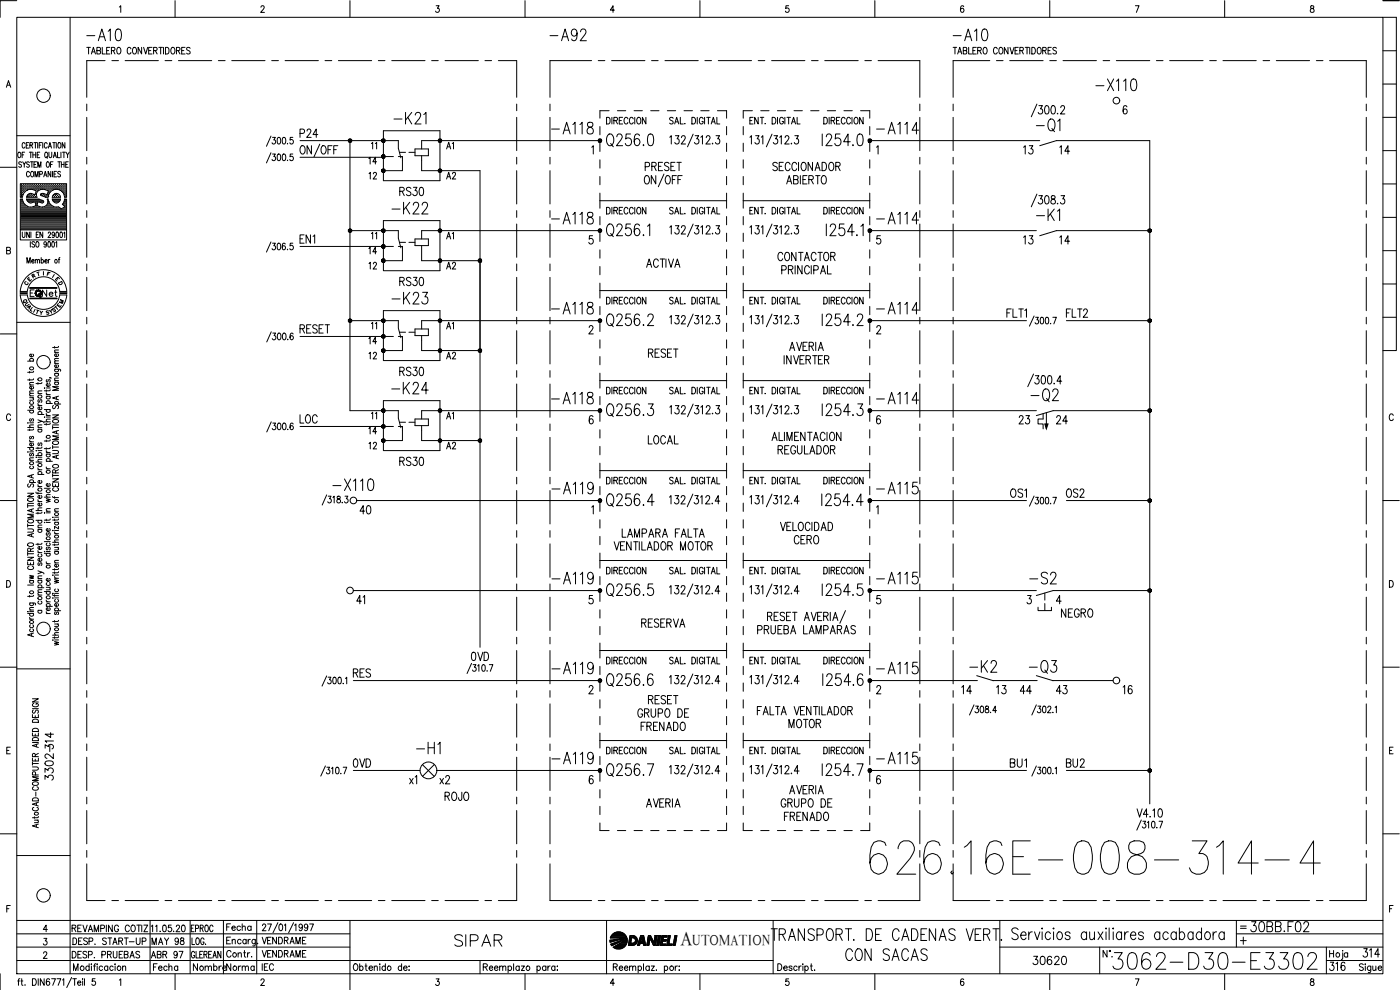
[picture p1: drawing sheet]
<svg xmlns="http://www.w3.org/2000/svg" width="420mm" height="297mm" viewBox="0 0 420 297" stroke-linecap="round" stroke-linejoin="round" font-family="sans-serif">
<defs><g id="words">
<text font-size="15" x="260" y="263.5">626.16E-008-314-4</text>
<text font-size="8.8" x="332.7" y="292.1">3062-D30-E3302</text>
<g font-size="7.5">
<text x="309.7" y="40.9">-Q1</text>
<text x="181" y="45.2">Q256.0</text>
<text x="308.3" y="121.7">-Q2</text>
<text x="181" y="126.3">Q256.3</text>
<text x="181" y="180.3">Q256.5</text>
<text x="307.6" y="203.2">-Q3</text>
<text x="181" y="234.2">Q256.7</text>
</g>
<g font-size="7.1">
<text x="24.7" y="13.4">-A10</text>
<text x="163.7" y="13.4">-A92</text>
<text x="284.7" y="13.4">-A10</text>
<text x="327.7" y="28.6">-X110</text>
<text x="117.1" y="38.5">-K21</text>
<text x="164.4" y="41.3">-A118</text>
<text x="261.8" y="41.3">-A114</text>
<text x="164.4" y="68.4">-A118</text>
<text x="261.8" y="68.4">-A114</text>
<text x="309.7" y="67.4">-K1</text>
<text x="116.4" y="92.4">-K23</text>
<text x="164.4" y="95.6">-A118</text>
<text x="261.8" y="95.6">-A114</text>
<text x="181" y="99.1">Q256.2</text>
<text x="164.4" y="122.4">-A118</text>
<text x="261.8" y="122.4">-A114</text>
<text x="98.8" y="148.5">-X110</text>
<text x="164.4" y="149.6">-A119</text>
<text x="261.8" y="149.6">-A115</text>
<text x="181" y="153.1">Q256.4</text>
<text x="164.4" y="176.4">-A119</text>
<text x="261.8" y="176.4">-A115</text>
<text x="308" y="176.4">-S2</text>
<text x="164.4" y="203.6">-A119</text>
<text x="261.8" y="203.6">-A115</text>
<text x="290" y="202.8">-K2</text>
<text x="181" y="207.1">Q256.6</text>
<text x="123.8" y="227.5">-H1</text>
<text x="164.4" y="230.4">-A119</text>
<text x="261.8" y="230.4">-A115</text>
<text x="135.1" y="285">SIPAR</text>
<text x="230.4" y="283.3">TRANSPORT. DE CADENAS VERT.</text>
<text x="252.6" y="289.3">CON SACAS</text>
</g>
<g font-size="6.6">
<text x="116.4" y="65.3">-K22</text>
<text x="245.5" y="98.8">I254.2</text>
<text x="116.4" y="119.2">-K24</text>
<text x="374.3" y="280.8">30BB.F02</text>
</g>
<text font-size="6.2" x="407.8" y="288.6">314</text>
<text font-size="5.9" x="204.2" y="283.7">A</text>
<g font-size="5.7">
<text x="88.9" y="42.3">P24</text>
<text x="305.9" y="47.3">13</text>
<text x="316.8" y="47.3">14</text>
<text x="192.3" y="52.6">PRESET</text>
<text x="118.9" y="60">RS30</text>
<text x="88.9" y="74.1">EN1</text>
<text x="305.9" y="74.4">13</text>
<text x="316.8" y="74.4">14</text>
<text x="232.1" y="79.4">CONTACTOR</text>
<text x="118.9" y="86.8">RS30</text>
<text x="88.9" y="101.2">RESET</text>
<text x="318.9" y="96.3">FLT2</text>
<text x="118.9" y="113.9">RS30</text>
<text x="193.3" y="108.3">RESET</text>
<text x="88.9" y="128.1">LOC</text>
<text x="304.4" y="128.4">23</text>
<text x="315.7" y="128.4">24</text>
<text x="193.3" y="134.4">LOCAL</text>
<text x="232.1" y="137.6">REGULADOR</text>
<text x="118.9" y="140.8">RS30</text>
<text x="106.9" y="155.6">40</text>
<text x="302" y="150.3">OS1</text>
<text x="318.9" y="150.3">OS2</text>
<text x="237.1" y="164.4">CERO</text>
<text x="105.8" y="182.4">41</text>
<text x="191.2" y="189.4">RESERVA</text>
<text x="226.1" y="191.6">PRUEBA LAMPARAS</text>
<text x="317.5" y="186.3">NEGRO</text>
<text x="140.4" y="199.3">0VD</text>
<text x="104.8" y="204.3">RES</text>
<text x="287.5" y="209.5">14</text>
<text x="297.7" y="209.5">13</text>
<text x="304.8" y="209.5">44</text>
<text x="315.7" y="209.5">43</text>
<text x="335.8" y="209.5">16</text>
<text x="193.3" y="212.4">RESET</text>
<text x="191.2" y="220.5">FRENADO</text>
<text x="235.7" y="219.4">MOTOR</text>
<text x="16.9" y="225.8" transform="rotate(-90 16.9 225.8)">314</text>
<text x="104.8" y="231.4">0VD</text>
<text x="302" y="231.4">BU1</text>
<text x="318.9" y="231.4">BU2</text>
<text x="16.9" y="235.3" transform="rotate(-90 16.9 235.3)">3302-</text>
<text x="130.9" y="236.4">x2</text>
<text x="132.3" y="241.3">ROJO</text>
<text x="233.2" y="243.4">GRUPO DE</text>
<text x="234.2" y="247.3">FRENADO</text>
<text x="308.7" y="290.7">30620</text>
<text x="397.9" y="292.5">316</text>
</g>
<g font-size="5.3">
<text x="109.4" y="50.4">14</text>
<text x="109.4" y="55">12</text>
<text x="132.6" y="55">A2</text>
<text x="136.9" y="73" transform="rotate(-90 136.9 73)">A1</text>
<text x="11.6" y="90.3">Net</text>
<text x="109.4" y="104.4">14</text>
<text x="109.4" y="109">12</text>
<text x="132.6" y="109">A2</text>
<text x="109.4" y="131.6">14</text>
<text x="136.9" y="127" transform="rotate(-90 136.9 127)">A1</text>
<text x="125.9" y="236.4" transform="rotate(-90 125.9 236.4)">x1</text>
<text x="66.7" y="280.5">Fecha</text>
<text x="44.4" y="284.7">MAY 98</text>
<text x="56.8" y="292.5">Nombre</text>
<text x="66.7" y="292.5">Norma</text>
</g>
<g font-size="4.9">
<text x="113.9" y="45.9" transform="rotate(-90 113.9 45.9)">11</text>
<text x="132.6" y="45.9">A1</text>
<text x="109.4" y="77.3">14</text>
<text x="113.9" y="73" transform="rotate(-90 113.9 73)">11</text>
<text x="109.4" y="81.8">12</text>
<text x="132.6" y="81.8">A2</text>
<text x="113.9" y="99.8" transform="rotate(-90 113.9 99.8)">11</text>
<text x="132.6" y="99.8">A1</text>
<text x="113.9" y="127" transform="rotate(-90 113.9 127)">11</text>
<text x="109.4" y="135.8">12</text>
<text x="132.6" y="135.8">A2</text>
<text x="77.6" y="284.3">VENDRAME</text>
<text x="44.1" y="288.6">ABR 97</text>
</g>
<g font-size="4.4">
<text x="16.6" y="92.4">M</text>
<text x="207.9" y="283.7">UTOMATION</text>
</g>
<g font-size="4">
<text x="8.5" y="84.7">R</text>
<text x="5.6" y="92.1">Q</text>
<text x="14.5" y="94.9">S</text>
<text x="15.9" y="93.5">E</text>
</g>
<g font-size="3.5">
<text x="14.5" y="84.3">I</text>
<text x="371.1" y="279.8">=</text>
</g>
</g></defs>
<!-- layer: DCA_A3E2|CART -->
<g fill="none" stroke="#000" stroke-width=".3">
<path d="M5 5.2h410v287h-410zM5 .2h-5v5M21 5.2v287M35.8 2.1l.4-.4v2M52.5 .2v5M78.3 2.2l.4-.5 .4 .1 .2 .3-.3 .7-.8 .9h1.2M105 .2v5M130.9 1.7h.9l-.5 .8a.6 .6 0 0 1 .5 .9 .6 .6 0 0 1-1.1-.1M157.6 .2v5M184.4 3h-1.2l.8-1.3v2M210.1 .2v5M236.7 1.7h-.8l-.1 .9a.63 .63 0 0 1 .9 0 .63 .63 0 0 1-.1 .9 .63 .63 0 0 1-.9-.2"/>
<path d="M262.6 .2v5M289.2 2l-.4-.3a1.12 1.12 0 0 0 0 2 .56 .56 0 0 0 .6-.5 .56 .56 0 0 0-.5-.6 .56 .56 0 0 0-.7 .4M315 .2v5M340.7 1.7h1.1l-.8 2M367.5 .2v5M393.4 1.8v.6a.72 .72 0 0 1 .9 .4 .72 .72 0 0 1-.3 .9 .64 .64 0 0 1-.8-.7 .64 .64 0 0 1 .8-.5l.3-.3-.1-.4zM415 5.2h4.1v100h-4.1M415 .2h4.9M415 15.2h4.1M1.9 26.2l.6-2 .7 2M2.2 25.6h.8M415 35.2h4.1"/>
<path d="M415 25.2h4.1M0 50.2h5M5 40.7h16M5.5 45.7h.2a.86 .86 0 0 1 .6 .8 .86 .86 0 0 1-.6 .8 1.2 1.2 0 0 1-.2-1.6zM6.2 57.1h.1M6.2 56.4h.1M6.2 55.8h.1M6.2 57.7h.1M6.2 58.3h.1M6.2 59h.1M6.2 59.9h.4M6.4 57.3h.2"/>
<path d="M6.4 56.7h.2M6.4 56.1h.2M6.4 55.4h.2M6.4 58h.2M6.4 58.6h.2M6.4 48.8a.41 .41 0 0 0-.6-.2 .41 .41 0 0 0 0 .7l.4 .1a.43 .43 0 0 1 .1 .7 .43 .43 0 0 1-.7-.2M6.5 55.4v.1M6.5 56v.2M6.5 56.6v.2M6.5 57.3v.1M6.5 57.9v.2M6.5 58.5v.2"/>
<path d="M6.6 46.5h.5M6.7 59.7h-.6v9.3h13.9v-9.3h-.6l-.2 .8M6.7 57.1h.2M6.7 55.8h.2M6.7 58.3h.2M6.7 59.7a2.58 2.58 0 0 0 3.2 2.3M6.8 48.5l.5 .8 .4-.8M6.8 56.3l-.1 .1M6.8 57.6l-.1 .1M6.8 55.7v.1M6.8 57v.1M6.8 58.2v.2"/>
<path d="M7 57.3h.2M7 56.7h.2M7 56.1h.2M7 55.4h.2M7.1 55.4v.1M7.1 56v.2M7.1 56.6v.2M7.1 57.3v.1M7.3 49.3v.9M7.4 57.1h.1M7.4 56.4h.1M7.4 55.8h.1"/>
<path d="M7.4 45.7h-.8v1.6M7.5 55.7v.1M7.5 56.3v.2M7.5 57v.1M7.5 57.6l-.8 1.6M7.5 57.6a2.3 2.3 0 0 1 2.4-.7l1 .4-.4 1.1-.9-.3M7.5 43.2l-.3-.4a.88 .88 0 0 0-.6 .8 .88 .88 0 0 0 .6 .8l.3-.3M7.7 56.7h.1M7.7 56.1h.1M7.7 55.4h.1M7.7 55.4v.1M7.7 56v.2"/>
<path d="M7.7 56.6v.2M7.9 43.5h.4M8 57.1h.1M8 55.8h.1M8.1 56.3l-.1 .1M8.1 55.7v.1M8.1 57h.1M8.1 59.9h3.6M8.1 59h.1M8.3 56.7h.2M8.3 56.1h.2M8.3 55.4h.2"/>
<path d="M8.3 58.6h.2M8.4 55.4v.1M8.4 56v.2M8.4 56.6v.2M8.4 58.5v.2M8.6 42.8h-.7v1.6h.7M8.6 56.4h.2M8.6 55.8h.2M8.6 59h.2M8.7 55.7v.1M8.7 56.3v.2M8.7 58.9v.1"/>
<path d="M8.8 58.3l-.1 .1M8.8 48.8a.41 .41 0 0 0-.7-.2 .41 .41 0 0 0 .1 .7l.4 .1a.43 .43 0 0 1 .1 .7 .43 .43 0 0 1-.7-.2M8.8 45.7h.9M8.8 51.8a.47 .47 0 0 0-.5-.4 .47 .47 0 0 0-.3 .7v.3a.47 .47 0 0 0 .3 .7 .47 .47 0 0 0 .5-.4M8.9 56.7h.2M8.9 56.1h.2M8.9 55.4h.2M8.9 58.6h.2M9 43.5h.7v-.6l-.7-.1v1.6M9 55.4v.1M9 56v.2M9 56.6v.2"/>
<path d="M9 58.5v.2M9.1 48.5h.9M9.2 45.7v1.6M9.3 55.8h.1M9.3 58.3h.1M9.4 56.3l-.1 .1M9.4 58.9l-.1 .1M9.4 55.7v.1M9.4 58.2v.2M9.4 43.5l.4 .9M9.5 51.4a.86 .86 0 0 1 .6 .8 .86 .86 0 0 1-.6 .9 1.14 1.14 0 0 1 0-1.7zM9.6 58.1h-.9"/>
<path d="M9.6 48.5v1.7M9.6 56.7h.1M9.6 56.1h.1M9.6 55.4h.1M9.6 58.6h.1M9.7 55.4v.1M9.7 56v.2M9.7 56.6v.2M9.7 58.5v.2M9.9 46.5h.8M9.9 45.7v1.6M9.9 56.4h.1"/>
<path d="M9.9 55.8h.1M9.9 59h.1M10 58.4h.1M10 55.7v.1M10 56.3v.2M10 58.9v.1M10.2 42.8h.8M10.2 49.3h.5M10.2 56.7h.2M10.2 56.1h.2M10.2 55.4h.2M10.2 58.6h.2"/>
<path d="M10.3 55.4v.1M10.3 56v.2M10.3 56.6v.2M10.3 58.5v.2M10.5 53.1v-1.7l.5 1.7 .4-1.7v1.7M10.5 55.8h.2M10.6 42.8v1.6M10.6 55.7v.1M10.6 56.3l-.1 .1M10.6 57l-.1 .1M10.6 58.9l-.1 .1M10.7 58.3h.1"/>
<path d="M10.7 45.7v1.6M10.8 56.7h.2M10.8 56.1h.2M10.8 55.4h.2M10.9 55.4v.1M10.9 56v.2M10.9 56.6v.2M11 57.3h.1M11 48.5h-.8v1.7h.8M11.2 46.5h.4M11.2 57.1h.1M11.2 56.4h.1"/>
<path d="M11.2 55.8h.1M11.3 55.7v.1M11.3 56.3v.2M11.3 57v.1M11.3 42.8v1.6M11.3 50.2v-1.7l.5 1.7 .5-1.7v1.7M11.5 56.7h.1M11.5 56.1h.1M11.5 55.4h.1M11.6 55.4v.1M11.6 56v.2M11.6 56.6v.2"/>
<path d="M11.6 59.7h-3.6l.2 .6 .6 .5M11.7 59.7l.2 .1M11.8 43.5h.4M11.8 55.8h.1M11.9 59.8l1.1 .4v.5l-.2 .2M11.9 52.3l.7-.1v-.7l-.7-.1v1.7M11.9 56.3l-.1 .1M11.9 55.7v.1M11.9 45.7h-.7v1.6h.7M12.1 56.7h.2M12.1 56.1h.2M12.1 55.4h.2"/>
<path d="M12.2 55.4v.1M12.2 56v.2M12.2 56.6v.2M12.4 56.4h.2M12.4 55.8h.2M12.4 58.3h.2M12.5 42.8h-.7v1.6M12.5 55.7v.1M12.5 56.3v.2M12.5 58.2v.2M12.7 56.7h.2M12.7 56.1h.2"/>
<path d="M12.7 55.4h.2M12.7 58.6h.2M12.8 42.8v1.6M12.8 55.4v.1M12.8 56v.2M12.8 56.6v.1M12.8 58.5v.2M13.1 56.4h.1M13.1 55.8h.1M13.1 58.3h.1M13.1 53.1l.5-1.7 .5 1.7M13.2 58.1l.9 .3 .4-1.1-1-.4a1.75 1.75 0 0 0-2 .3 1.75 1.75 0 0 0-.4 2h-3.1l.2-.6 .6-.5"/>
<path d="M13.2 55.7v.1M13.2 56.3v.2M13.2 58.2v.2M13.2 58.1l-.4-.1a.42 .42 0 0 0-.5 .1 .42 .42 0 0 0 0 .5l1.4 .6h.7M13.3 52.5h.6M13.4 56.7h.1M13.4 56.1h.1M13.4 55.4h.1M13.4 58.6h.1M13.5 55.4v.1M13.5 56v.2M13.5 56.6v.2"/>
<path d="M13.5 58.5v.2M13.6 45.7h.2a.86 .86 0 0 1 .6 .8 .86 .86 0 0 1-.6 .8 1.2 1.2 0 0 1-.2-1.6zM13.7 56.4h.1M13.7 55.8h.1M13.7 59h.1M13.8 55.7v.1M13.8 56.3v.2M13.8 58.9v.1M13.9 47l.4 .5M14 56.7h.2M14 56.1h.2M14 55.4h.2"/>
<path d="M14 58.6h.2M14.1 48.6l.1-.1a.86 .86 0 0 1 .6 .9 .86 .86 0 0 1-.6 .8 1.2 1.2 0 0 1-.1-1.6zM14.1 55.4v.1M14.1 56v.2M14.1 56.6v.2M14.1 58.5v.2M14.2 43.2a.47 .47 0 0 0-.6-.4 .47 .47 0 0 0-.3 .6v.4a.47 .47 0 0 0 .3 .6 .47 .47 0 0 0 .6-.3M14.4 59h.1M14.4 57.1h.1M14.4 56.4h.1M14.4 55.8h.1M14.4 58.3h.1"/>
<path d="M14.4 59.7h-.2a1.59 1.59 0 0 1-1.3 2.4M14.4 55.7v.1M14.4 56.3v.2M14.4 57v.1M14.4 58.2v.2M14.4 59.7a2.83 2.83 0 0 0 3.3 2.5l.6 .5 1.1-.6M14.5 57.7h.1M14.5 44.4l.5-1.6 .5 1.6M14.6 57.3h.2M14.6 56.7h.2M14.6 56.1h.2M14.6 55.4h.2"/>
<path d="M14.6 58h.1M14.7 45.7v1.1l.4 .5 .4-.5v-1.1M14.7 43.9h.6M14.7 55.4v.1M14.7 56v.2M14.7 56.6v.2M14.7 57.3v.1M14.7 57.9h.1M15 57.1h.1M15 55.8h.1M15.1 56.3l-.1 .1M15.1 55.7v.1"/>
<path d="M15.1 57v.1M15.2 49.3h.5M15.2 57.6l-.8 1.6M15.2 57.6a2.37 2.37 0 0 1 3.5 0M15.2 51.4v1.7l-.8-1.7v1.7M15.3 56.7h.2M15.3 56.1h.2M15.3 55.4h.2M15.4 55.4v.1M15.4 56v.2M15.4 56.6v.2M15.6 56.4h.1"/>
<path d="M15.6 55.8h.1M15.7 57l-.1 .1M15.7 55.7v.1M15.7 56.3v.2M15.7 51.4v1.7M15.8 59.9h2.2M15.8 42.8h.8M15.9 48.5h-.7v1.7M15.9 56.7h.2M15.9 56.1h.2M15.9 55.4h.2M16 47.3l.5-1.6 .4 1.6"/>
<path d="M16 55.4v.1M16 56v.2M16 56.6v.2M16.1 58.6l-.1 .1M16.2 46.8h.6M16.2 42.8v1.6M16.2 52.2h.5M16.3 55.8h.1M16.3 55.7v.1M16.3 56.3v.1M16.3 58.3v.1M16.3 58.9v.1"/>
<path d="M16.4 58.3h.1M16.4 58.1l1.1 .1 .6 1h-2.4l.2-.6 .6-.5M16.6 56.7h.1M16.6 56.1h.1M16.6 55.4h.1M16.6 58.6h.1M16.6 55.4v.1M16.6 56v.2M16.6 56.6v.2M16.6 58.5v.2M16.9 42.8v1.6M16.9 56.4h.1"/>
<path d="M16.9 55.8h.1M16.9 58.3h.1M16.9 59h.1M17 51.4h-.8v1.7h.8M17 55.7v.1M17 56.3v.2M17 58.2v.2M17 58.9v.1M17.2 56.7h.2M17.2 56.1h.2M17.2 55.4h.2M17.2 58.6h.2"/>
<path d="M17.3 45.7v1.6h.7M17.3 55.4v.1M17.3 56v.2M17.3 56.6v.2M17.3 58.5v.2M17.4 48.5h.8M17.5 55.8h.2M17.6 42.9l.1-.1a.86 .86 0 0 1 .6 .8 .86 .86 0 0 1-.6 .8 1.2 1.2 0 0 1-.1-1.5zM17.6 56.3l-.1 .1M17.6 58.9l-.1 .1M17.6 55.7v.1M17.8 48.5v1.7"/>
<path d="M17.8 56.7h.2M17.8 56.1h.2M17.8 55.4h.2M17.9 55.4v.1M17.9 56v.2M17.9 56.6v.2M18.2 51.7l-.3-.3-.6 .3 .1 .4 .8 .5-.3 .5-.6-.3M18.2 57.1h.1M18.2 56.4h.1M18.2 55.8h.1M18.2 55.7v.1M18.2 56.3v.2"/>
<path d="M18.2 57v.1M18.3 45.7v1.6M18.4 49.3h.8M18.4 48.5v1.7M18.5 56.7h.1M18.5 56.1h.1M18.5 55.4h.1M18.5 57.3h.1M18.5 55.4v.1M18.5 56v.2M18.5 56.6v.2M18.7 57.6l.5 .8"/>
<path d="M18.8 45.7h.8M18.8 57.1h.1M18.8 55.8h.1M18.9 56.3l-.1 .1M18.9 57.7h.1M18.9 55.7v.1M18.9 57v.1M18.9 57.6v.1M19.1 57.3h.2M19.1 56.7h.2M19.1 56.1h.2M19.1 55.4h.2"/>
<path d="M19.1 58h.2M19.2 45.7v1.6M19.2 55.4v.1M19.2 56v.2M19.2 56.6v.2M19.2 57.3v.1M19.2 57.9v.2M19.2 58.4l.2 .8h.6v-4.1h-13.9v4.1h.6M19.2 48.5v1.7M19.4 57.1h.2M19.4 56.4h.2M19.4 55.8h.2"/>
<path d="M19.4 57.7h.2M19.4 58.3h.2M19.5 42.8v1.6l-.8-1.6v1.6M19.5 59.9h.4M19.5 58.9l.1 .1M19.5 55.7v.1M19.5 56.3v.2M19.5 57v.1M19.5 57.6v.1M19.5 58.2v.2M19.7 49.3h.5M19.7 57.3h.2"/>
<path d="M19.7 56.7h.2M19.7 56.1h.2M19.7 55.4h.2M19.7 58h.2M19.7 58.6h.2M19.8 45.7l.5 .8 .5-.8M19.8 55.4v.1M19.8 56v.2M19.8 56.6v.2M19.8 57.3v.1M19.8 57.9v.2M19.8 58.5v.2"/>
<path d="M20.3 46.5v.8M20.5 48.5h-.8v1.7h.8M415 55.2h4.1M415 45.2h4.1M2 75.2l1-.2 .1-.2-.1-.5-1-.1v2l1-.2 .1-.4-.4-.4M6.1 69v3h13.9v-3M6.2 64.7h13.7M6.2 64.3h13.7M6.2 64h13.7M6.2 63.7h13.7M6.2 63.4h13.7M6.2 63.1h13.7"/>
<path d="M6.2 62.8h12M6.2 62.4h11.7M6.2 62.1h2.3M6.2 61.8h1.6M6.2 61.5h1.2M6.2 61.2h1M6.2 60.9h.7M6.2 60.5h.6M6.2 60.2h.5M6.2 65h13.7M6.2 65.3h13.7M6.2 65.6h13.7"/>
<path d="M6.2 65.9h13.7M6.2 66.2h13.7M6.2 66.6h13.7M6.2 66.9h13.7M6.2 67.2h13.7M6.2 67.5h13.7M6.2 67.8h13.7M6.2 68.1h13.7M6.2 68.5h13.7M6.2 68.8h13.7M6.7 69.6v1.5l.3 .2 .5-.2v-1.5M8.1 78.9v-1.6l.5 1.6 .5-1.6v1.6"/>
<path d="M8.2 60.2h4.5M8.5 60.5h1.7M8.7 60.8l.7 .1 1.1-.4 .3 1.2-.9 .3M8.8 69.6v1.7l-.8-1.7v1.7M9.1 72.5v1.7M9.3 69.6v1.7M9.5 78.3h.7l-.1-.4a.5 .5 0 0 0-.6 .5 .5 .5 0 0 0 .6 .5l.1-.2M9.9 62.1h2.1M10.4 72.8l-.3-.3-.5 .3 .1 .3 .6 .3 .1 .5-.3 .3-.5-.3M10.6 78.2l.3-.4 .3 .1v1M10.6 77.8v1.1M10.6 60.5h.7"/>
<path d="M10.7 60.9h.5M10.8 61.2h.3M10.8 61.8h.3M10.8 61.5h.2M10.9 70.4h.4M11 72.6l.1-.1a.86 .86 0 0 1 .6 .8 .86 .86 0 0 1-.6 .9 1.14 1.14 0 0 1-.1-1.6zM11.2 78.2l.3-.4 .3 .1 .1 1M11.6 69.6h-.7v1.7h.7M11.7 60.5h1.3M12.4 78.1v-.2a.5 .5 0 0 1 .6 .5 .5 .5 0 0 1-.6 .5v-.2M12.4 77.3v1.6M12.8 60.9l-1.4-.4-.3 1.2 1.8 .4"/>
<path d="M12.8 69.6v1.7l-.8-1.7v1.7M13.3 62.1h2.9M13.5 78.3h.7l-.1-.4a.46 .46 0 0 0-.6 .5 .46 .46 0 0 0 .7 .3M13.9 61.8h1.6M13.9 73.1l-.1 .3a.42 .42 0 0 1-.6-.4 .42 .42 0 0 1 .7-.2v1.1l-.3 .3-.4-.3M14.2 61.5h.9M14.4 61.2h.5M14.4 60.9h.2M14.5 60.5h.1M14.5 70l.1-.3 .3-.1 .3 .5-.8 1.2h.8M14.5 72.6l.2-.1a.96 .96 0 0 1 0 1.7l-.3-.3zM14.5 77.8v1.1"/>
<path d="M15 77.8l-.3 .1-.2 .4M15.7 72.6l.2-.1a.96 .96 0 0 1 0 1.7l-.3-.3zM15.9 60.2h2M16.2 60.5h1.4M16.3 70.2l-.1 .4a.45 .45 0 0 1-.6-.5 .45 .45 0 0 1 .6-.4l.1 1.3-.3 .3-.3-.2M16.5 60.8l-.6-.5-.2-.6h2.4l-.6 1-.4 .2-.7-.1M16.7 72.8l.3-.3v1.7M16.9 69.7l.2-.1a.96 .96 0 0 1 0 1.7l-.3-.3zM17.5 77.8h.4M18 77.3l-.3 .3v1.3M18.1 69.7l.2-.1a.96 .96 0 0 1 0 1.7l-.3-.3zM18.5 62.8h1.4"/>
<path d="M19 61.2h.9M19 62.4h.9M19 61.5h.9M19.1 70l.3-.4v1.7M19.2 60.9h.7M19.2 60.5l-.5 .8 .8 .7M19.3 60.5h.6M19.3 61.8h.6M19.4 60.2h.5M19.6 62.1h.3M415 75.2h4.1M415 65.2h4.1"/>
<path d="M5 96.7h16M6.1 87.4h2.1M6.1 87.4a7 7 0 0 1 7-6.5 7 7 0 0 1 6.9 6.5M6.1 88.5a7 7 0 0 0 7 6.4 7 7 0 0 0 6.9-6.4M8.2 87.4a4.9 4.9 0 0 1 4.9-4.4 4.9 4.9 0 0 1 4.8 4.4M8.2 88.5a4.9 4.9 0 0 0 4.9 4.3 4.9 4.9 0 0 0 4.8-4.3M9 86.3h8.1v.2h-8.1zM9 89.4h8.1v.2h-8.1zM9.1 86.4h7.9M9.1 89.6h7.9M10.2 87h-1.1v1.9h1.1M10.5 92.8l-.4 .9"/>
<path d="M11 93l.7 .2M11.3 93.1l-.3 1M12 93.3l.4 .5 .4-.4M12.4 93.8l-.1 .6M13 81.5v1M415 95.2h4.1M415 85.2h4.1M0 100.2h5M8.3 108.4h1.8M8.9 111.4v.5M8.9 113.7v.5M8.9 119.3h1.2"/>
<path d="M8.9 118.8h1.2M8.9 115.5h1.2M9.1 108.4a.55 .55 0 0 1 .3-1 .55 .55 0 0 1 .7 .7l-.3 .3M9.7 119.3l.4 .4-.1 .3-1.1 .1M9.8 115.9l.2 .2a.52 .52 0 0 1-.5 .7 .52 .52 0 0 1-.4-.8l.3-.1v.8M9.8 106.2a.48 .48 0 0 1 0 .7 .48 .48 0 0 1-.6 .1 .48 .48 0 0 1-.1-.7l.3-.1v.8M10.1 118l-1.1 .1-.1 .3 .3 .4M10.1 117.3h-1.1l-.1 .4 .3 .3M10.1 114.8h-1.1l-.1 .3 .3 .4M10.1 113.7l-.4 .3h-1.4M10.1 111.4l-.1 .3h-1.7M11.4 114.8v.5"/>
<path d="M11.4 118.1h1.2M11.6 119.9l-.2 .3 .2 .5 .5-.7h.4l.1 .4-.3 .3M12.6 117.3h-1.1l-.1 .4 .3 .4M12.6 114.8l-.4 .3h-1.4M13.3 116.4h.2zM13.9 117.8l.1 .4 .4 .2M13.9 117v.5M13.9 118.9h1.2M13.9 118.4h1.2M13.9 116.4h1.2M14.1 118.9l-.1 .1a.53 .53 0 0 0 .5 .7 .53 .53 0 0 0 .5-.7l-.2-.1M14.1 113.9l-.2 .3 .2 .5 .5-.8h.4l.1 .5-.3 .3"/>
<path d="M14.8 115.1l.2 .1a.52 .52 0 0 1-.5 .7 .52 .52 0 0 1-.4-.7l.3-.1v.8M15 113.3v.2v-.2l.4 .2M15.1 116.9l-.1 .3h-1.7M16.4 110.8h1.6l.2 .2-.1 .4M16.4 104v.5M16.4 114.7h1.2M16.4 114.2h1.2M16.4 112h1.2M16.4 109h1.2M16.4 105.7h1.2M16.6 114.7l-.1 .1a.53 .53 0 0 0 .5 .7 .53 .53 0 0 0 .5-.7l-.2-.1M16.6 112l-.1 .2a.51 .51 0 0 0 .5 .7 .51 .51 0 0 0 .3-.9"/>
<path d="M16.6 110.8l-.1 .1a.53 .53 0 0 0 .5 .7 .53 .53 0 0 0 .5-.7l-.2-.1M17 119.1v.6M17.3 109.5a.48 .48 0 0 1 0 .6 .48 .48 0 0 1-.6 .1 .48 .48 0 0 1-.1-.7h.3v.8M17.3 106.2l.2 .1a.52 .52 0 0 1-.5 .7 .52 .52 0 0 1-.4-.8h.3v.8M17.6 118.9l-1.8 .5 1.8 .6M17.6 116h-1.8l1.8 .6-1.8 .5h1.8M17.6 113.4l-1.1 .1-.1 .4 .3 .3M17.6 108.3l-1.1 .1-.1 .3 .3 .3M17.6 107.6h-1.1l-.1 .3 .3 .4M17.6 105l-1.1 .1-.1 .3 .3 .3M17.6 103.9l-.4 .4h-1.4M3.2 124.7a.63 .63 0 0 0-.8-.5 .63 .63 0 0 0-.5 .8v.4a.63 .63 0 0 0 .5 .8 .63 .63 0 0 0 .8-.5"/>
<path d="M8.3 135.6h.2zM8.3 126.9h.2zM8.3 128.3h1.8M8.3 134.3h1.8M8.3 123.1h1.8M8.9 132l.1 .4 .4 .2M8.9 128.7v.5M8.9 138.1h1.2M8.9 135.6h1.2M8.9 132.6h1.2M8.9 126.9h1.2M9.1 139.9l-.1 .1a.53 .53 0 0 0 .5 .7 .53 .53 0 0 0 .5-.7l-.2-.1"/>
<path d="M9.1 136l-.2 .3 .1 .5h.3l.3-.7 .2-.1 .3 .3-.3 .5M9.1 134.3l-.1 .1a.51 .51 0 0 0 .6 .7 .51 .51 0 0 0 .2-.8M9.1 130.9l-.2 .3 .2 .5 .5-.7h.4l.1 .4-.3 .3M9.1 125.6l-.2 .3 .1 .4h.3l.3-.6 .2-.1 .3 .3-.3 .5M9.1 123.1l-.1 .2a.51 .51 0 0 0 .6 .6 .51 .51 0 0 0 .2-.8M9.1 120.5a.55 .55 0 0 0 .3 .9 .55 .55 0 0 0 .7-.6l-.3-.3M9.8 133l.2 .1a.52 .52 0 0 1-.5 .7 .52 .52 0 0 1-.4-.8h.3v.8M10.1 137.4h-1.1l-.1 .4 .3 .3M10.1 128.7l-.4 .3h-1.4M10.1 127.5l-1.1 .1-.1 .3 .3 .4M10.8 137.2h.2zM10.8 138.6h1.8"/>
<path d="M10.8 136.7h1.8M10.9 135.1v.2zM11.4 126l1.2 .4-1.2 .4M11.4 121.1l.1 .3 .4 .3M11.4 134.2v.5M11.4 137.2h1.2M11.4 135.2h1.2M11.4 128.8h1.2M11.4 128.3h1.2M11.4 124.4h1.8M11.4 121.7h1.2M11.6 136.7a.51 .51 0 0 1 0-.8 .51 .51 0 0 1 .7 0 .51 .51 0 0 1 0 .8"/>
<path d="M11.6 132.9l-.2 .3 .1 .4h.3l.3-.6 .2-.1 .3 .3-.3 .5M11.6 128.8a.49 .49 0 0 0 0 .7 .49 .49 0 0 0 .7 0 .49 .49 0 0 0 0-.7M11.6 124.4a.51 .51 0 0 1 0-.8 .51 .51 0 0 1 .7 0 .51 .51 0 0 1 0 .8M12.3 122.1a.5 .5 0 0 1 .1 .7 .5 .5 0 0 1-.7 0 .5 .5 0 0 1 0-.7h.2v.9M12.6 137.8l-1.1 .1-.1 .3 .3 .4M12.6 134.1l-.4 .4h-1.4M12.6 127.5h-1.1l-.1 .4 .3 .4M12.6 126.4l.5 .2 .1 .3M13.3 125.1h.2zM13.3 126.6h1.8M13.3 122.9h1.8M13.9 135.2l.1 .3 .4 .2"/>
<path d="M13.9 124.1l.1 .3 .4 .3M13.9 127v.5M13.9 132v.5M13.9 134.4v.4M13.9 138.4h1.8M13.9 136.3h1.2M13.9 135.7h1.2M13.9 125.1h1.2M13.9 124.7h1.2M13.9 121.1h1.8M14.1 138.4l-.1-.1a.52 .52 0 0 1 .5-.7 .52 .52 0 0 1 .3 .8M14.1 136.3l-.1 .1a.52 .52 0 0 0 .5 .7 .52 .52 0 0 0 .3-.8"/>
<path d="M14.1 122.9l-.1 .1a.51 .51 0 0 0 .5 .7 .51 .51 0 0 0 .3-.8M14.1 121.1l-.1-.2a.52 .52 0 0 1 .5-.7 .52 .52 0 0 1 .3 .9M15.1 134.3l-.1 .3h-1.7M15.1 131.9l-.4 .4h-1.4M15.1 126.9l-.4 .4h-1.4M15.1 125.8h-1.1l-.1 .4 .3 .4M15.8 135.2h1.3l.5 .4-.1 .3-.4 .2h-1.3M15.8 124.5h1.8l-1.8 .9h1.8M15.8 127.7v1M15.8 133.7v.9M15.8 134.1h1.8M15.8 128.3h1.8"/>
<path d="M15.8 127.5h1.8M15.9 139.6a.88 .88 0 0 1 1-.3 .88 .88 0 0 1 .6 .9 .88 .88 0 0 1-1 .3 .88 .88 0 0 1-.6-.9zM15.9 132.6a.88 .88 0 0 1 1-.4 .88 .88 0 0 1 .6 .9 .88 .88 0 0 1-1 .4 .88 .88 0 0 1-.6-.9zM15.9 126.1a.89 .89 0 0 1 1-.3 .89 .89 0 0 1 .6 .8 .88 .88 0 0 1-1 .4 .88 .88 0 0 1-.6-.9zM16 121.7l-.2 .3 .2 .6 .5-.1 .3-.7h.7l.1 .5-.3 .3M16.4 121.2h1.8M16.6 121.2l-.1-.1a.53 .53 0 0 1 .5-.7 .53 .53 0 0 1 .5 .7l-.2 .1M17 129.4v.6M17 136.7v.7M17.6 136.6l-1.8 .5 1.8 .6M17.6 130.8h-1.8l1.8 .5-1.8 .6h1.8M17.6 129.1l-1.8 .6 1.8 .5"/>
<path d="M418.1 124.7a.61 .61 0 0 0-.7-.5 .61 .61 0 0 0-.5 .8v.4a.61 .61 0 0 0 .5 .8 .61 .61 0 0 0 .7-.5M0 150.2h5M8.3 158.7h1.3l.5 .4-.1 .4-.4 .2h-1.3M8.3 148h1.8l-1.8 1h1.8M8.3 151.3v1M8.3 157.2v.9M8.3 157.7h1.8M8.3 151.8h1.8M8.3 151h1.8M8.4 156.1a.89 .89 0 0 1 1-.3 .89 .89 0 0 1 .6 .8 .88 .88 0 0 1-1 .4 .88 .88 0 0 1-.6-.9zM8.4 149.6a.88 .88 0 0 1 1-.3 .88 .88 0 0 1 .6 .9 .88 .88 0 0 1-1 .3 .88 .88 0 0 1-.6-.9zM8.6 145.2l-.3 .3 .3 .7 .4-.2 .2-.6a.48 .48 0 0 1 .7-.1 .48 .48 0 0 1 .1 .7l-.2 .2"/>
<path d="M8.9 144.8h1.8M9.1 144.8a.55 .55 0 0 1 .3-.9 .55 .55 0 0 1 .7 .6l-.3 .3M9.5 142.6v.7M9.5 152.9v.6M10.1 154.3h-1.8l1.8 .5-1.8 .6h1.8M10.1 152.6l-1.8 .6 1.8 .5M10.1 142.4l-1.8 .5 1.8 .6M10.8 147.6l.3 .4h1.5M10.8 156.1h1.8M10.8 153.2h1.8M11.4 149.9l.1 .4 .4 .2M11.4 145.4l.1 .4 .4 .2"/>
<path d="M11.4 140.4l.1 .3 .4 .3M11.4 147.7v.5M11.4 153.7v.5M11.4 158.9h1.2M11.4 158.4h1.2M11.4 150.5h1.2M11.4 146h1.2M11.4 142.4h1.8M11.4 141h1.2M11.6 158.9a.51 .51 0 0 0 0 .7 .51 .51 0 0 0 .7 0 .51 .51 0 0 0 0-.7M11.6 156.1a.51 .51 0 0 0 0 .7 .51 .51 0 0 0 .7 0 .51 .51 0 0 0 0-.7M11.6 142.4a.51 .51 0 0 1 0-.8 .51 .51 0 0 1 .7 0 .51 .51 0 0 1 0 .8"/>
<path d="M12.3 150.9a.5 .5 0 0 1 .1 .7 .5 .5 0 0 1-.7 .1 .5 .5 0 0 1-.1-.7l.3-.1v.9M12.3 148.7a.51 .51 0 0 1 .1 .7 .51 .51 0 0 1-.7 .1 .51 .51 0 0 1-.1-.8h.3v.8M12.3 144.2a.51 .51 0 0 1 0 .7 .51 .51 0 0 1-.7 0 .51 .51 0 0 1 0-.7h.3v.8M12.6 157.6h-1.1l-.1 .4 .3 .4M12.6 153.6l-.4 .4h-1.4M12.6 152.4l-1.1 .1-.1 .4 .3 .3M13.3 156.7h.2zM13.3 153.9h.2zM13.3 149.2h1.8M13.3 146.5h1.8M13.9 149.6l1.2 .3-1.2 .2 1.2 .3-1.2 .3M13.9 140.1l.1 .3 .4 .3"/>
<path d="M13.9 156.7h1.2M13.9 155.8v.5M13.9 153.9h1.2M13.9 153.4h1.2M13.9 140.7h1.2M14.1 159.8l-.2 .3 .2 .5 .5-.7h.4l.1 .4-.3 .3M14.8 158.6a.49 .49 0 0 1 0 .7 .49 .49 0 0 1-.7 0 .49 .49 0 0 1 0-.6l.3-.1v.8M14.8 145.1l.2 .1a.53 .53 0 0 1-.5 .8 .53 .53 0 0 1-.4-.9h.3v.9M15.1 155.7l-.4 .4h-1.4M15.1 152.6l-1.1 .1-.1 .3 .3 .4M15.1 148.4h-1.1l-.1 .4 .3 .4M15.8 159.2h.2z"/>
<path d="M15.8 155.2h.2zM15.8 149l.3 .3h1.5M15.8 145v1h1.8v-1M15.8 143.7h1.8l-1.8 .9h1.8M15.8 142.6h1.8M15.8 142.1v1M16.2 146.3a.54 .54 0 0 0-.4 .7 .54 .54 0 0 0 .7 .4h.4a.54 .54 0 0 0 .7-.4 .54 .54 0 0 0-.5-.7M16.4 159.6l.1 .3 .4 .2M16.4 156.7h1.2M16.4 153.4h1.2M16.4 149v.5M16.4 155.7v.5"/>
<path d="M16.4 159.2h1.2M16.4 155.2h1.2M16.6 156.7a.55 .55 0 0 0 .3 .9 .55 .55 0 0 0 .7-.6l-.3-.3M16.6 141.9v-.8l-.6-.1-.2 .9h1.8M16.6 145.4v.6M17.6 157.9v.8l-1.2-.8v.8M17.6 155.7l-.4 .3h-1.4M17.6 152.6l-1.1 .1-.1 .4 .3 .3M17.6 140.9l-1 .5M415 150.2h4.9M2 174.2a1.01 1.01 0 0 1 1.2 1 1.01 1.01 0 0 1-1.2 1zM8.3 168.6v.8h1.8v-.8"/>
<path d="M8.3 167.2h1.8l-1.8 .9h1.8M8.3 175.5h1.8M8.3 166.1h1.8M8.3 165.7v1M8.4 163.1a.88 .88 0 0 1 1-.3 .88 .88 0 0 1 .6 .9 .88 .88 0 0 1-1 .3 .88 .88 0 0 1-.6-.9zM8.7 169.9a.52 .52 0 0 0-.4 .6 .52 .52 0 0 0 .7 .4h.4a.52 .52 0 0 0 .7-.4 .52 .52 0 0 0-.4-.6M8.9 172.6l1.2 .3-1.2 .3 1.2 .2-1.2 .3M8.9 178.6v.5M8.9 174.2h1.2M9.1 174.2l-.1 .1a.53 .53 0 0 0 .5 .7 .53 .53 0 0 0 .5-.7l-.2-.1M9.1 165.4v-.8h-.7l-.1 .8h1.8M9.1 168.9v.5"/>
<path d="M9.5 160.3v.6M10.1 178.6l-.4 .3h-1.4M10.1 160l-1.8 .6 1.8 .5M10.1 164.5l-1 .4M11.4 171.3l1.2 .4-1.2 .5M11.4 165.2l.1 .4 .4 .2M11.4 178.5h1.2M11.4 176.3h1.8M11.4 174.1h1.2M11.4 173.6h1.2M11.4 165.8h1.2M11.4 163v.6"/>
<path d="M11.6 176.3a.49 .49 0 0 1 0-.7 .49 .49 0 0 1 .7 0 .49 .49 0 0 1 0 .7M11.6 174.1a.51 .51 0 0 0 0 .7 .51 .51 0 0 0 .7 0 .51 .51 0 0 0 0-.7M11.6 168.9l-.2 .2 .2 .6 .5-.8h.4l.1 .5-.3 .3M11.6 166.2a.51 .51 0 0 0 0 .8 .51 .51 0 0 0 .7 0 .51 .51 0 0 0 0-.8M12.3 167.5a.5 .5 0 0 1 .1 .8 .5 .5 0 0 1-.7 0 .5 .5 0 0 1 0-.8h.2v.9M12.3 164a.5 .5 0 0 1 .1 .7 .5 .5 0 0 1-.7 0 .5 .5 0 0 1-.1-.6l.3-.1v.8M12.6 177.7l-1.1 .1-.1 .4 .3 .3M12.6 176.9l-1.1 .1-.1 .4 .3 .3M12.6 172.8l-1.1 .1-.1 .3 .3 .4M12.6 171.7l.5 .2 .1 .3M12.6 163l-.1 .3h-1.7M13.3 165.5h.2z"/>
<path d="M13.3 177.5h1.8M13.3 166h1.8M13.3 162.5h1.8M13.9 168.6l.1 .3 .4 .2M13.9 176.2h1.2M13.9 169.1h1.2M13.9 165.5h1.2M14.1 177.5l-.1 .1a.52 .52 0 0 0 .5 .7 .52 .52 0 0 0 .3-.8M14.1 174.8l-.1 .1a.52 .52 0 0 0 .5 .8 .52 .52 0 0 0 .3-.9M14.1 166a.49 .49 0 0 0 0 .7 .49 .49 0 0 0 .7 0 .49 .49 0 0 0 0-.7M14.1 164.2l-.2 .3 .1 .4h.3l.3-.6 .2-.1 .3 .3-.3 .5M14.1 162.9a.49 .49 0 0 0 0 .7 .49 .49 0 0 0 .7 0 .49 .49 0 0 0 0-.7"/>
<path d="M14.7 176.2l.4 .4-.1 .3-1.1 .1M14.8 173.6l.2 .1a.52 .52 0 0 1-.5 .7 .52 .52 0 0 1-.4-.8h.3v.8M15.8 179.4h.2zM15.8 178.4l.3 .3h1.5M15.8 178h.2zM15.8 172.5h.2zM15.8 162.7h1.8M16.4 173.9l1.2 .3-1.2 .2 1.2 .3-1.2 .3M16.4 173l.1 .3 .4 .2M16.4 165.5h1.2M16.4 163.2v.5M16.4 170.6v.5"/>
<path d="M16.4 171.6v.5M16.4 178.4v.5M16.4 179.4h1.2M16.4 178h1.2M16.4 173.5h1.2M16.4 172.5h1.2M16.4 168.9h1.2M16.4 164.2h1.2M16.4 160.1h1.2M16.6 179.9l-.1 .1a.52 .52 0 0 0 .5 .7 .52 .52 0 0 0 .3-.8M16.6 176.7a.55 .55 0 0 0 .3 .9 .55 .55 0 0 0 .7-.6l-.3-.3M16.6 165.5l-.1 .1a.52 .52 0 0 0 .5 .7 .52 .52 0 0 0 .3-.8"/>
<path d="M17.2 164.2l.4 .4-.1 .3-1.1 .1M17.3 169.3a.49 .49 0 0 1 0 .7 .49 .49 0 0 1-.7 0 .49 .49 0 0 1 0-.6l.3-.1v.8M17.6 171.5l-.4 .4h-1.4M17.6 170.5l-.4 .4h-1.4M17.6 168.1l-1.1 .1-.1 .4 .3 .3M17.6 163.1l-.1 .3-1.7 .1M17.6 162h-1.1l-.1 .4 .3 .3M417 174.2a1.01 1.01 0 0 1 1.2 1 1.01 1.01 0 0 1-1.2 1zM8.3 183.5h.2zM8.3 184.1h1.8M8.9 185.2l.1 .4 .4 .2M8.9 180.9l1.6 .1 .1 .5"/>
<path d="M8.9 185.8h1.2M8.9 183.5h1.2M8.9 183h1.2M9.1 188.7l-.1 .2a.51 .51 0 0 0 .6 .7 .51 .51 0 0 0 .2-.9M9.1 187.5l-.1 .1a.52 .52 0 0 0 .5 .7 .52 .52 0 0 0 .3-.8M9.1 184.1l-.1 .1a.52 .52 0 0 0 .5 .7 .52 .52 0 0 0 .3-.8M9.1 180.9l-.1 .1a.53 .53 0 0 0 .5 .7 .53 .53 0 0 0 .5-.7l-.2-.1M9.5 190.1v.8M10.1 189.9l-1.8 .6 1.8 .5M10.1 182.3l-1.1 .1-.1 .3 .3 .3M11.4 183.1h1.2M11.6 183.1a.51 .51 0 0 0 0 .8 .51 .51 0 0 0 .7 0 .51 .51 0 0 0 0-.8"/>
<path d="M11.6 180.4a.51 .51 0 0 0 0 .7 .51 .51 0 0 0 .7 0 .51 .51 0 0 0 0-.7M13.9 183.5l.1 .4 .4 .2M13.9 180l.1 .4 .4 .2M13.9 184.1h1.2M13.9 181.9h1.8M13.9 180.6h1.2M14.1 181.9a.49 .49 0 0 1 0-.7 .49 .49 0 0 1 .7 0 .49 .49 0 0 1 0 .7M14.8 182.4l.2 .1a.53 .53 0 0 1-.5 .7 .53 .53 0 0 1-.4-.8h.3v.8M15.8 192h.2zM15.8 190.6h1.8M16.4 192.5l1.2 .3-1.2 .2 1.2 .3-1.2 .3M16.4 192h1.2"/>
<path d="M16.4 186.2v.5M16.4 191v.5M16.4 187.2h1.2M16.4 183.2h1.8M16.6 183.6l-.2 .3 .1 .4h.3l.3-.6 .2-.1 .3 .3-.3 .5M16.6 183.2l-.1-.1a.51 .51 0 0 1 .5-.7 .51 .51 0 0 1 .3 .8M17.2 187.2l.4 .4-.1 .3h-1.1M17.3 181.1l.2 .2a.52 .52 0 0 1-.5 .6 .52 .52 0 0 1-.4-.7l.3-.1v.8M17.6 191l-.4 .3h-1.4M17.6 189.8l-1.1 .1-.1 .3 .3 .4M17.6 186.1l-.4 .4h-1.4M0 200.2h5"/>
<path d="M5 200.7h16M415 200.2h4.9M2 225.2h.7M3.1 224.2h-1.1v2h1.1M417 225.2h.7M418.1 224.2h-1.1v2h1.1M0 250.2h5M5 256.7h16M415 250.2h4.9M2 272.7h.7M3.1 271.7h-1.1v2M5 276.2h410"/>
<path d="M45 276.2v16M57.1 276.2v16M67.1 276.2v16M77 276.2v16M105 276.2v20.8M182 276.2v16M184.4 279.9h2.5M184.6 279.8h2M185 279.7h1.3M232 276.2v16M300.1 276.2v16M371.1 276.2v8"/>
<path d="M417 272.7h.7M418.1 271.7h-1.1v2M0 292.2v4.8M5 280.2h100M5 284.2h100M5 288.2h227M5.3 294.3h.6M6 293.7h-.4l-.1 .3v1.6M6.3 294.3h.6M6.5 293.7v1.6l.4 .3M7.5 295.5l.1 .1M9.7 293.7a1.01 1.01 0 0 1 1.2 .9 1.01 1.01 0 0 1-1.2 1z"/>
<path d="M11.5 293.7v1.9M13.3 293.7v1.9l-1.2-1.9v1.9M14.9 293.9l-.4-.2a1.12 1.12 0 0 0-.1 1.9 .56 .56 0 0 0 .6-.5 .56 .56 0 0 0-.5-.6 .56 .56 0 0 0-.6 .5M15.5 293.7h1.1l-.8 1.9M17.1 293.7h1.1l-.8 1.9M18.8 294l.3-.3v1.9M21.5 293.3l-1.5 3M21.8 293.7h1.1M22.4 293.7v1.9M23.3 294.9h1l-.1-.4a.57 .57 0 0 0-.8 .1 .57 .57 0 0 0 .1 .8 .57 .57 0 0 0 .8-.1M24.8 293.7v.1zM24.8 294.3v1.3"/>
<path d="M25.4 293.7v1.9M28.5 293.7h-.8l-.1 .8a.63 .63 0 0 1 1 0 .63 .63 0 0 1-.1 .9 .63 .63 0 0 1-.9-.1M35.8 294.1l.4-.4v2M52.5 292.2v4.8M78.3 294.2l.2-.4a.54 .54 0 0 1 .8 .1 .54 .54 0 0 1-.3 .8l-.8 1h1.2M130.9 293.7h.9l-.5 .8a.6 .6 0 0 1 .5 .9 .6 .6 0 0 1-1.1-.1M144.1 288.2v4M157.6 292.2v4.8M183 282.5h.9M183 282.3h1.4M183 282.2h1.9M183.1 282.1l3-.4 .1 .2-3.1 .8z"/>
<path d="M183.1 282.6h.3M183.2 281.4h4.7M183.2 282.1h2.2M183.2 281.3h4.9M183.3 281.2h4.7M183.3 283.3l.3 .5 3.1-1.5-.2-.2-3.2 1.2h1.3M183.3 281h4.7M183.4 280.9h4.5M183.4 283.4h.9M183.4 283.6h.6M183.5 280.7h4.3M183.6 283.7h.1"/>
<path d="M183.6 280.6h4.1M183.6 283.2h1.3M183.7 280.5h3.9M183.7 280.4a2.56 2.56 0 0 1 4.4 1l-2 .2-.2-.2h-2.7zM183.8 280.4h3.7M184 280.2h3.3M184 283h1.2M184.1 284.3h3.1M184.1 284.1h3.3M184.1 282h1.7M184.1 280.1h3.1M184.3 284.4h2.7"/>
<path d="M184.4 282.9h1M184.4 295h-1.2l.8-1.3v2M184.4 284h3.1M184.5 284.5h2.3M184.6 283.8h3.1M184.7 282.8h1M184.8 284.7h1.6M184.9 283.7h2.8M185.1 282.6h.9M185.1 283.6h2.7M185.2 281.8h1M185.3 283.4h2.6"/>
<path d="M185.5 282.5h.8M185.6 283.3h2.4M185.8 283.2h2.2M185.8 282.3h.8M186 281.5h.7M186.1 283h2M186.2 282.2h.4M186.3 282.9h1.8M186.3 281.9l1.2-.2-1 .4zM186.4 282h.4M186.5 282.8h1.7M186.6 281.8h.6"/>
<path d="M186.8 282.6h1.4M186.8 282.3h1.5M186.9 282.5h1.3M186.9 282.2h1.4M187 281.5h.4M187.1 281.7h.2M187.2 282.1h1.1M187.5 282h.7M187.7 281.7h.5M187.8 281.8h.4M188.2 281.5a2.62 2.62 0 0 1-1.1 2.8 2.62 2.62 0 0 1-3.1-.1l2.9-1.7-.1-.2 1.3-.8M188.6 283.6h1.8"/>
<path d="M188.6 283.3h2.2M188.6 283.4h2M188.7 283h2.3M188.7 283.2h2.2M188.7 282.9h.6M188.7 282.8h.6M188.8 282.6h.6M188.8 282.5h.6M188.8 282.3h.6M188.8 282.2h.6M188.8 282.1h.6M188.8 282h.6"/>
<path d="M188.9 281.8h.6M188.9 281.7h.6M188.9 281.5h.6M189 281.4h2.1M189 281.3h2M189 281.2h1.9M189 281h1.8M189.1 280.9h1.4M189.1 280.7h1.1M189.5 281.4l-.2 1.6h.8M190.1 280.7h-1l-.5 3h1.5M190.1 281.4a.78 .78 0 0 1 .6 .8 .78 .78 0 0 1-.6 .7"/>
<path d="M190.1 280.7a1.5 1.5 0 0 1 1.2 1.5 1.5 1.5 0 0 1-1.2 1.4M190.2 282.9h.9M190.4 281.5h.7M190.5 282.8h.7M190.5 281.7h.7M190.6 282.6h.6M190.6 282.5h.7M190.6 281.8h.7M190.7 282.3h.6M190.7 282h.6M190.7 282.2h.6M190.7 282.1h.6"/>
<path d="M191.3 283.6h.6M191.4 283.4h.6M191.4 283.3h.6M191.5 283.2h.6M191.5 283h2.1M191.6 282.9h2M191.6 282.8h2M191.6 282.6h1.9M191.7 282.5h.6M191.7 282.3h.7M191.8 282.2h.6M191.8 282.1h.6"/>
<path d="M191.9 282h.6M191.9 281.8h.6M192 281.7h.6M192 281.5h.6M192.1 281.4h1.2M192.1 281.3h1.2M192.2 281.2h1.1M192.2 281h1M192.2 280.9h1M192.3 280.7h.9l.6 3h-.6l-.2-.6h-.9l-.2 .6h-.6zM192.3 280.7h.9M192.7 281.4l.2 1.2h-.6z"/>
<path d="M192.7 281.5h.6M192.7 281.7h.7M192.8 282h.6M192.8 281.8h.6M192.8 282.1h.7M192.9 282.3h.6M192.9 282.2h.6M192.9 282.5h.6M193 283.2h.7M193.1 283.3h.6M193.1 283.4h.6M193.1 283.6h.7"/>
<path d="M194.1 283.4h.7M194.1 283.6h.7M194.2 283.2h.6M194.2 283.3h.6M194.2 283h.7M194.3 282.9h.6M194.3 282.8h.6M194.3 282.6h.6M194.3 282.5h.6M194.4 282.3h.5M194.4 282.2h.6M194.4 282.1h.6"/>
<path d="M194.4 282h.6M194.4 281.8h.6M194.4 281.7h.7M194.5 281.4h1.1M194.5 281.5h1.2M194.5 281.3h1M194.5 281.2h1M194.6 281h.8M194.6 280.7l-.5 3M194.6 280.9h.7M194.6 280.7h.6M195.2 281.7h.5"/>
<path d="M195.2 281.8h.6M195.3 282h.5M195.4 282.1h.5M195.4 282.2h.6M195.5 282.3h.5M195.5 282.5h.6M195.6 282.6h.6M195.7 282.8h1.2M195.7 282.9h1.1M195.8 283h1M195.9 283.2h.9M196 283.3h.8"/>
<path d="M196 283.4h.8M196.1 283.6h.6M196.3 282.6h.6M196.3 282.5h.6M196.3 282.3h.6M196.3 282.2h.7M196.4 282.1h.6M196.4 282h.6M196.4 281.8h.6M196.4 281.7h.7M196.5 281.4h.6M196.5 281.5h.6"/>
<path d="M196.5 281.3h.6M196.5 281.2h.6M196.6 281h.5M196.6 280.9h.6M196.6 280.7l-.3 2.1-1.1-2.1h-.6l-.5 3h.6l.4-2.2 1 2.2h.6l.5-3h-.6h.6M196.6 280.7h.6M197.1 283.4h.7M197.1 283.6h.6M197.2 283.2h.6M197.2 283.3h.6M197.2 282.9h.7M197.2 283h.6"/>
<path d="M197.3 282.8h.6M197.3 282.6h.6M197.3 282.5h.6M197.3 282.3h.7M197.4 282.2h.6M197.4 282.1h.6M197.4 282h.6M197.4 281.8h.6M197.4 281.7h.7M197.5 281.4h.6M197.5 281.5h.6M197.5 281.3h.6"/>
<path d="M197.5 281.2h.7M197.6 281h.6M197.6 280.9h.6M197.6 280.7h.6l-.5 3h-.6zM197.6 280.7h.6M198.1 283.6h1.6M198.2 283.3h1.6M198.2 283.4h1.6M198.2 283.2h.6M198.2 282.9h.6M198.2 283h.6M198.3 282.8h.5"/>
<path d="M198.3 282.6h.5M198.3 282.5h.6M198.3 282.3h1.6M198.4 282.2h1.6M198.4 282.1h1.6M198.4 282h1.6M198.4 281.8h.6M198.5 281.7h.5M198.5 281.5h.6M198.5 281.4h.6M198.5 281.3h.6M198.5 281.2h1.7"/>
<path d="M198.5 281h1.7M198.6 280.9h1.6M198.6 280.7h1.6v.5h-1.1l-.1 .7h1l-.1 .5h-1l-.1 .8h1l-.1 .5h-1.6zM198.6 280.7h1.6M200.1 283.6h1.6M200.2 283.3h1.6M200.2 283.4h1.6M200.2 283h.6M200.2 283.2h.5M200.2 282.9h.6M200.2 282.8h.6M200.3 282.6h.5"/>
<path d="M200.3 282.5h.6M200.3 282.3h.6M200.4 282.2h.5M200.4 282.1h.5M200.4 282h.6M200.4 281.8h.6M200.4 281.7h.6M200.4 281.5h.6M200.5 281.4h.5M200.5 281.3h.6M200.5 281.2h.6M200.5 281h.6"/>
<path d="M200.6 280.9h.5M200.6 280.7h.6M200.6 280.7h.6l-.5 2.5h1.1l-.1 .5h-1.6zM202.1 283.6h.6M202.1 283.3h.6M202.1 283.4h.6M202.1 283h.7M202.1 283.2h.6M202.2 282.9h.6M202.2 282.8h.6M202.2 282.6h.6M202.2 282.5h.7"/>
<path d="M202.3 282.3h.6M202.3 282.2h.6M202.3 282.1h.6M202.3 282h.6M202.4 281.8h.6M202.4 281.7h.6M202.4 281.5h.6M202.4 281.4h.6M202.4 281.3h.7M202.5 281.2h.6M202.5 281h.6M202.5 280.7h.7l-.6 3h-.5z"/>
<path d="M202.5 280.9h.6M202.5 280.7h.7M210.1 292.2v4.8M236.7 293.7h-.8l-.1 .8a.62 .62 0 0 1 .9 .1 .62 .62 0 0 1-.1 .9 .62 .62 0 0 1-.9-.2M262.6 292.2v4.8M289.2 293.9l-.4-.2a1.12 1.12 0 0 0 0 2 .59 .59 0 0 0 .5-.9 .59 .59 0 0 0-1-.1l-.1 .3M300.1 284.2h114.9M315 292.2v4.8M340.7 293.7h1.1l-.8 2M367.5 292.2v4.8M371.1 280.2h43.9M393.4 293.8v.5a.82 .82 0 0 1 .8 .4 .82 .82 0 0 1 0 .9 .65 .65 0 0 1-1-.4 .65 .65 0 0 1 .8-.7l.3-.3-.1-.4z"/>
<path d="M398.1 288.2h16.9"/>
<circle cx="13.1" cy="28.7" r="2.01"/>
<circle cx="16.8" cy="78.3" r=".5"/>
<circle cx="9.4" cy="110.5" r=".55"/>
<circle cx="11.9" cy="113.8" r=".55"/>
<circle cx="11.9" cy="119" r=".56"/>
<circle cx="13.1" cy="108.7" r="2.01"/>
<circle cx="9.4" cy="122.2" r=".54"/>
<circle cx="9.4" cy="139" r=".55"/>
<circle cx="11.9" cy="139.5" r=".56"/>
<circle cx="14.4" cy="131.1" r=".56"/>
<circle cx="11.9" cy="146.9" r=".56"/>
<circle cx="14.4" cy="141.5" r=".55"/>
<circle cx="14.4" cy="147.4" r=".55"/>
<circle cx="16.9" cy="154.2" r=".55"/>
<circle cx="16.9" cy="150.4" r=".55"/>
<circle cx="9.4" cy="177.7" r=".55"/>
<circle cx="11.9" cy="179.5" r=".56"/>
<circle cx="14.4" cy="170" r=".55"/>
<circle cx="14.4" cy="179.2" r=".55"/>
<circle cx="14.4" cy="161.5" r=".56"/>
<circle cx="16.9" cy="161" r=".55"/>
<circle cx="9.4" cy="186.6" r=".55"/>
<circle cx="13.1" cy="188.7" r="2.01"/>
<circle cx="16.9" cy="188.8" r=".55"/>
<circle cx="13.1" cy="268.7" r="2.01"/>
</g>
<!-- layer: DCA_A3E2|CART-ES -->
<g fill="none" stroke="#000" stroke-width=".3">
<path d="M22.1 291.2v-2l.6 2 .7-2v2M26.8 290.1a.58 .58 0 0 0-.9 0 .58 .58 0 0 0 0 .8 .58 .58 0 0 0 .9 0M26.8 289.2v2M27.4 289.2v.2zM27.4 289.8v1.4M28.1 289.8h.6M28.7 289.2l-.4 .3v1.7M29.2 289.2v.2zM29.2 289.8v1.4M30.8 290.1a.58 .58 0 0 0-.9 0 .58 .58 0 0 0 0 .8 .58 .58 0 0 0 .9 0M32.3 290.1a.58 .58 0 0 0-.8 0 .58 .58 0 0 0 0 .8 .58 .58 0 0 0 .8 0M32.3 289.8v1.4"/>
<path d="M34 290.1a.58 .58 0 0 0-.9 0 .58 .58 0 0 0 0 .8 .58 .58 0 0 0 .9 0M34.5 289.2v.2zM34.5 289.8v1.4M36.8 290.2l.4-.4 .4 .1 .1 1.3M36.8 289.8v1.4M47.2 289.2h-1.1v2M47.6 290.4h1l-.2-.5a.61 .61 0 0 0-.8 .7 .61 .61 0 0 0 1 .3M50.2 290.1a.58 .58 0 0 0-.9 0 .58 .58 0 0 0 0 .8 .58 .58 0 0 0 .9 0M50.7 290.2l.4-.4 .4 .1 .1 1.3M50.7 289.2v2M53.3 290.1a.58 .58 0 0 0-.8 0 .58 .58 0 0 0 0 .8 .58 .58 0 0 0 .8 0M53.3 289.8v1.4"/>
<path d="M69.2 281.2h-1.2v2h1.2M69.3 285.7a.67 .67 0 0 0-.8-.5 .67 .67 0 0 0-.5 .7v.5a.67 .67 0 0 0 .5 .8 .67 .67 0 0 0 .8-.5M69.7 282.2l.4-.4 .4 .1 .1 1.3M69.7 281.8v1.4M71.5 286.2l.4-.3h.4l.1 1.3M71.5 285.9v1.3M72.3 282.1a.6 .6 0 0 0-.8 0 .6 .6 0 0 0 0 .9 .6 .6 0 0 0 .8-.1M73.1 285.9h.6M73.4 285.2v1.6v.3l.4 .1M73.9 282.1a.58 .58 0 0 0-.9 0 .58 .58 0 0 0 0 .8 .58 .58 0 0 0 .9 0M73.9 281.8v1.4M74.3 285.9v1.3"/>
<path d="M74.5 281.8v1.4M75 285.9h-.5l-.2 .5M75.1 281.8l-.4 .1-.2 .5M76.6 281.8l-.1 1.9h-.6M76.6 282.1a.58 .58 0 0 0-.8 0 .58 .58 0 0 0 0 .8 .58 .58 0 0 0 .8 0M106.2 289.5l.4-.3a1.03 1.03 0 0 1 .8 1 1.03 1.03 0 0 1-.8 1l-.6-.8zM107.9 290.1a.58 .58 0 0 1 .9 0 .58 .58 0 0 1 0 .8 .58 .58 0 0 1-.9 0M107.9 289.2v2M109.6 289.8h.6M109.8 289.2v1.6l.4 .4M110.7 290.4h1.1l-.1-.3a.6 .6 0 0 0-.8 0 .6 .6 0 0 0 .1 .9 .6 .6 0 0 0 .8-.1M112.3 290.2l.4-.4 .5 .1v1.3"/>
<path d="M112.3 289.8v1.4M114 289.2v.2zM114 289.8v1.4M115.7 290.1a.58 .58 0 0 0-.9 0 .58 .58 0 0 0 0 .8 .58 .58 0 0 0 .9 0M115.7 289.2v2M120.5 290.1a.58 .58 0 0 0-.8 0 .58 .58 0 0 0 0 .8 .58 .58 0 0 0 .8 0M120.5 289.2v2M121.1 290.4h1.1l-.1-.3a.6 .6 0 0 0-.9 0 .6 .6 0 0 0 .1 .9 .6 .6 0 0 0 .9-.1M122.7 291.1h.2zM122.8 289.8v.3zM145 290.1h1.1l.1-.7-1.2-.2v2M145.6 290.1l.7 1.1"/>
<path d="M146.9 290.4h1l-.2-.5a.6 .6 0 0 0-.9 .7 .6 .6 0 0 0 1.1 .3M148.4 290.4h1v-.3a.6 .6 0 0 0-.9 0 .6 .6 0 0 0 .1 .9 .6 .6 0 0 0 .8-.1M149.9 290.2l.5-.4 .4 .1 .1 1.3M149.9 289.8v1.4M150.9 290.2l.4-.4 .4 .1 .1 1.3M152.5 290.1a.6 .6 0 0 1 .9 0 .6 .6 0 0 1 0 .9 .6 .6 0 0 1-.9-.1M152.5 289.8v2M154.1 289.2v2M155.8 290.1a.58 .58 0 0 0-.8 0 .58 .58 0 0 0 0 .8 .58 .58 0 0 0 .8 0M155.8 289.8v1.4M156.5 289.8h.9l-.9 1.4h.9M161.2 290.1a.58 .58 0 0 1 .8 0 .58 .58 0 0 1 0 .8 .58 .58 0 0 1-.8 0"/>
<path d="M161.2 289.8v2M163.8 290.1a.6 .6 0 0 0-.8 0 .6 .6 0 0 0 0 .9 .6 .6 0 0 0 .8-.1M163.8 289.8v1.4M164.4 289.8v1.4M165.1 289.8l-.4 .1-.3 .5M166.5 290.1a.58 .58 0 0 0-.8 0 .58 .58 0 0 0 0 .8 .58 .58 0 0 0 .8 0M166.5 289.8v1.4M167.2 291.1h.1zM167.3 289.8v.3zM184.1 290.1h1l.1-.7-1.1-.2v2M184.7 290.1l.6 1.1M185.8 290.4h1.1l-.2-.5a.6 .6 0 0 0-.9 .7 .6 .6 0 0 0 1.1 .3"/>
<path d="M187.4 290.4h1l-.1-.5a.62 .62 0 0 0-.8 .2 .62 .62 0 0 0 .1 .9 .62 .62 0 0 0 .8-.1M188.9 290.2l.5-.4 .4 .1 .1 1.3M188.9 289.8v1.4M189.9 290.2l.4-.4 .4 .1 .1 1.3M191.5 290.1a.58 .58 0 0 1 .9 0 .58 .58 0 0 1 0 .8 .58 .58 0 0 1-.9 0M191.5 289.8v2M193.1 289.2v2M194.9 290.1a.6 .6 0 0 0-.9 0 .6 .6 0 0 0 0 .9 .6 .6 0 0 0 .9-.1M194.9 289.8v1.4M195.5 289.8h.9l-.9 1.4h.9M197 291v.2l.1-.1M199.4 290.1a.58 .58 0 0 1 .8 0 .58 .58 0 0 1 0 .8 .58 .58 0 0 1-.8 0"/>
<path d="M199.4 289.8v2M202.6 289.8v1.4M203.3 289.8l-.4 .1-.3 .5M203.8 289.9h.1zM203.8 291.1h.1zM400.2 285.2v2M403 285.2v.2zM409.2 289.5l-.5-.3-.7 .3 .1 .4 .9 .4 .2 .6-.5 .3-.7-.3M409.7 289.8v1.4M411.4 289.8l-.1 1.9h-.7M411.4 290.1a.6 .6 0 0 0-.9 0 .6 .6 0 0 0 0 .9 .6 .6 0 0 0 .9-.1M412 289.8l.1 1.3 .4 .1 .4-.4"/>
<path d="M412.9 289.8v1.4M413.6 290.4h1.1l-.1-.3a.6 .6 0 0 0-.9 0 .6 .6 0 0 0 .1 .9 .6 .6 0 0 0 .9-.1"/>
<circle cx="24.7" cy="290.5" r=".64"/>
<circle cx="35.7" cy="290.5" r=".64"/>
<circle cx="70.4" cy="286.5" r=".62"/>
<circle cx="116.8" cy="290.5" r=".64"/>
<circle cx="158.5" cy="290.5" r=".64"/>
<circle cx="201.6" cy="290.5" r=".64"/>
</g>
<!-- layer: CART -->
<g fill="none" stroke="#000" stroke-width=".3">
<path d="M415 .2h4.9M9.7 219.9v.9h1.8M9.7 214.4v.9h1.8v-.9M9.7 209.7h1.8l-1.8 .9h1.8M9.7 212.6h1.8M9.8 216.1a.96 .96 0 0 1 1.1-.3 .96 .96 0 0 1 .6 .9h-1.8zM10 218.6a.95 .95 0 0 1 1 0 .95 .95 0 0 1 .5 .9h-1.8zM10 213l-.3 .4 .3 .6 .4-.1 .3-.6a.48 .48 0 0 1 .7-.2 .48 .48 0 0 1 0 .8l-.1 .1M10.2 211.1a.52 .52 0 0 0-.5 .6 .52 .52 0 0 0 .7 .4h.4a.53 .53 0 0 0 .7-.5 .53 .53 0 0 0-.7-.5v.3M10.6 214.7v.6M9.7 230.1h1.3l.5 .4-.1 .4-.4 .2h-1.3M9.7 227.4v.9h1.8"/>
<path d="M9.7 229.1h1.8M9.7 228.6v1M9.7 222.8h1.8M9.8 239.6a.98 .98 0 0 1 1.1-.2 .98 .98 0 0 1 .6 .9h-1.8zM9.8 234.9a.88 .88 0 0 1 1-.4 .88 .88 0 0 1 .6 .9 .88 .88 0 0 1-1 .3 .88 .88 0 0 1-.6-.8zM9.8 221.5a.98 .98 0 0 1 1.1-.2 .98 .98 0 0 1 .6 .9h-1.8zM10.2 236.1a.52 .52 0 0 0-.5 .6 .52 .52 0 0 0 .7 .4h.4a.52 .52 0 0 0 .7-.4 .52 .52 0 0 0-.4-.6M10.6 227l-.1-.8-.6-.1-.2 .9h1.8M10.7 232.5l-.1-.8h-.8l-.1 .8h1.8M10.8 237.6v1.3M11.5 233.1h-1.8l1.8 .5-1.8 .6h1.8M11.5 223.2l-1.8 .5 1.8 .6"/>
<path d="M10.2 242.3a.52 .52 0 0 0-.5 .6 .52 .52 0 0 0 .7 .4h.4a.52 .52 0 0 0 .7-.4 .52 .52 0 0 0-.4-.6M10.3 246.1h1.2M10.3 245.1v.4M10.9 240.9v.7M10.9 247.5v.6M11.2 246.1l.3 .3-.1 .4h-1.1M11.5 247.3l-1.8 .5 1.8 .6M11.5 245l-.3 .3h-1.5M11.5 240.7l-1.8 .6 1.8 .5M78.8 277.7l.3-.5h.3l.4 .4-.3 .7-.8 1h1.1M80.3 277.2h1.1l-.8 2.1M83.4 276.8l-1.5 3.1"/>
<path d="M83.9 277.4l.3-.2a1.12 1.12 0 0 1 .6 1 1.12 1.12 0 0 1-.6 1.1 1.39 1.39 0 0 1-.3-1.9zM85.3 277.6l.4-.4v2.1M88.1 276.8l-1.5 3.1M88.4 277.6l.4-.4v2.1M90.8 277.9l-.1 .3a.55 .55 0 0 1-.8 .1 .55 .55 0 0 1 0-.8 .55 .55 0 0 1 .8 0l.1 .4a.96 .96 0 0 1-.7 1.4l-.3-.3M92.4 277.9l-.1 .3a.55 .55 0 0 1-.8 .1 .55 .55 0 0 1 0-.8 .55 .55 0 0 1 .8 0l.1 .4a.97 .97 0 0 1-.7 1.4l-.3-.3M92.9 277.2h1.2l-.8 2.1M305.6 278.9a1.01 1.01 0 0 0-1.1-.5 1.01 1.01 0 0 0-.8 .9 1.86 1.86 0 0 0 1.6 1.1 .84 .84 0 0 1 .2 .9 .84 .84 0 0 1-.6 .6h-.6l-.6-.5M308.7 279.6v2.3M309.8 279.6a.98 .98 0 0 0-1.1 1M310.5 279.6l.8 2.3 .8-2.3M312.8 278.4v.4l-.2-.2z"/>
<path d="M312.8 279.6v2.3M316.2 278.4l.2 .2-.2 .2zM316.2 279.6v2.3M317.5 279.8l.3-.2a1.17 1.17 0 0 1 1.1 1.2 1.17 1.17 0 0 1-1.1 1.1 1.4 1.4 0 0 1-.3-2.1zM326.1 279.6v2.3M327 279.6l.2 2.2 .6 .1 .7-.7M328.5 279.6v2.3M329.5 279.6l1.5 2.3M331 279.6l-1.5 2.3M331.9 278.4v.4zM331.9 279.6v2.3M332.9 278.4v3.5"/>
<path d="M334.1 278.4v.4l-.2-.2zM334.1 279.6v2.3M336.6 279.6v2.3M337.5 279.6v2.3M338.6 279.6a.99 .99 0 0 0-1.1 1M348.1 279.6v2.3M353 279.6v2.3M353.9 278.4v3.5M358.1 279.6v2.3M360.6 278.4v3.5M361.9 279.8l.3-.2a1.17 1.17 0 0 1 1.1 1.2 1.17 1.17 0 0 1-1.1 1.1 1.34 1.34 0 0 1-.3-2.1zM364.1 279.6v2.3"/>
<path d="M365.1 279.6a.98 .98 0 0 0-1 1M367.4 279.6v2.3M78.7 285.2l.6 2 .7-2M79.3 290.1h.7M80.3 286.2h.6M80.4 289.2h-1.1v2h1.1M81.4 285.2h-1.1v2h1.1M82.1 289.6a.63 .63 0 0 0-.8-.4 .63 .63 0 0 0-.4 .7v.5a.63 .63 0 0 0 .4 .7 .63 .63 0 0 0 .8-.4M83 285.2v2l-1.2-2v2M83.6 285.2a1.01 1.01 0 0 1 1.2 1 1.01 1.01 0 0 1-1.2 1zM85.3 286.2l1-.2v-.7l-1-.1v2M85.9 286.2l.5 1"/>
<path d="M87 287.2l.7-2 .6 2M87.2 286.5h.9M88.8 287.2v-2l.7 2 .6-2v2M90.8 286.2h.6M91.8 285.2h-1v2h1M233.4 289.2a1.03 1.03 0 0 1 1.2 1 1.03 1.03 0 0 1-1.2 1zM235.2 290.4h1.1l-.1-.3a.6 .6 0 0 0-.9 0 .6 .6 0 0 0 .1 .9 .6 .6 0 0 0 .9-.1M237.7 290.1l-.3-.3-.5 .1-.1 .2 .8 .5 .1 .3a.5 .5 0 0 1-.5 .3 .5 .5 0 0 1-.4-.3M239.2 290.1a.58 .58 0 0 0-.8 0 .58 .58 0 0 0 0 .8 .58 .58 0 0 0 .8 0M239.8 289.8v1.4M240.5 289.8l-.5 .1-.2 .5M241 289.2v.2z"/>
<path d="M241 289.8v1.4M241.6 290.1a.58 .58 0 0 1 .8 0 .58 .58 0 0 1 0 .8 .58 .58 0 0 1-.8 0M241.6 289.8v2M243.2 289.8h.6M243.5 289.2v1.6l.4 .4M244.5 291v.2l.1-.1M306.3 280.6h1.6v-.3a.73 .73 0 0 0-.6-.7 .73 .73 0 0 0-.8 .5 1.16 1.16 0 0 0 .9 1.8l.5-.5M315.3 280.1l-.6-.5a1.17 1.17 0 0 0-1 1.2 1.17 1.17 0 0 0 1 1.1l.6-.5M321.1 280.1a.78 .78 0 0 0-.7-.5 .78 .78 0 0 0-.7 .5l.4 .5 .7 .2a.63 .63 0 0 1 .2 1 .86 .86 0 0 1-1.3-.4M326.1 280.1l-.3-.3a.73 .73 0 0 0-1.2 .3 1.06 1.06 0 0 0 0 1.3 1.06 1.06 0 0 0 1.2 .4l.3-.4M336.6 280.1l-.5-.5a1.17 1.17 0 0 0-1.1 1.2 1.17 1.17 0 0 0 1.1 1.1l.5-.5M339.3 280.6h1.6v-.3a.73 .73 0 0 0-.7-.7 .73 .73 0 0 0-.8 .5 1.16 1.16 0 0 0 1 1.8l.5-.5"/>
<path d="M343.2 280.1a.78 .78 0 0 0-.8-.5 .78 .78 0 0 0-.7 .5l.1 .3 1.2 .6 .2 .4a.78 .78 0 0 1-.8 .5 .78 .78 0 0 1-.7-.5M348.1 280.1l-.5-.5a1.17 1.17 0 0 0-1.2 1.2 1.17 1.17 0 0 0 1.2 1.1l.5-.5M350.6 280.1a.78 .78 0 0 0-.7-.5 .78 .78 0 0 0-.8 .5 1.07 1.07 0 0 0 0 1.3 1.07 1.07 0 0 0 1.3 .4l.2-.4M353 280.1l-.3-.3a.73 .73 0 0 0-1.2 .3 1.06 1.06 0 0 0 0 1.3 1.06 1.06 0 0 0 1.2 .4l.3-.4M353.9 280.1l.6-.5a1.17 1.17 0 0 1 1.1 1.2 1.17 1.17 0 0 1-1.1 1.1l-.6-.5M358.1 280.1l-.6-.5a1.17 1.17 0 0 0-1 1.2 1.17 1.17 0 0 0 1 1.1l.6-.5M360.6 280.1l-.5-.5a1.17 1.17 0 0 0-1.1 1.2 1.17 1.17 0 0 0 1.1 1.1l.5-.5M367.4 280.1a.78 .78 0 0 0-.7-.5 .78 .78 0 0 0-.8 .5 1.07 1.07 0 0 0 0 1.3 1.07 1.07 0 0 0 1.3 .4l.2-.4M373.1 281.2v2.1"/>
<circle cx="10.9" cy="244.1" r=".55"/>
</g>
<!-- layer: 0 -->
<g fill="none" stroke="#000" stroke-width=".3">
<path d="M26.6 14.2v2M27.4 16.2l.6-2 .7 2M29.1 15.2l.9-.1 .2-.3-.2-.5-.9-.1v2l1-.2 .1-.4-.4-.4M30.7 14.2v2h.9M31.5 18.2h-5.5v11M33 14.2h-1v2h1M33.4 15.2l1-.1v-.8l-1-.1v2M33.6 18.2h2M34 15.2l.5 1M35.3 14.3a.94 .94 0 0 1 1.1 .5 .94 .94 0 0 1-.3 1.1l-.3 .3a1.09 1.09 0 0 1-.8-.8 1.09 1.09 0 0 1 .3-1.1zM37.5 18.2h10M39.3 14.7a.57 .57 0 0 0-.7-.5 .57 .57 0 0 0-.4 .8v.4a.57 .57 0 0 0 .4 .8 .57 .57 0 0 0 .7-.5"/>
<path d="M40 14.3a.94 .94 0 0 1 1.1 .5 .94 .94 0 0 1-.3 1.1l-.3 .3a1.09 1.09 0 0 1-.8-.8 1.09 1.09 0 0 1 .3-1.1zM42.5 14.2v2l-1.1-2v2M43.1 14.2l.6 2 .6-2M44.6 15.2h.7M45.6 14.2h-1v2h1M46.1 15.2l1-.2-.1-.7-.9-.1v2M46.6 15.2l.6 1M47.7 14.2h1.1M48.2 14.2v2M49.1 14.2v2M49.5 18.2h2.1M49.7 14.2a1.06 1.06 0 0 1 1.1 .7 1.06 1.06 0 0 1-.4 1.2l-.7 .1z"/>
<path d="M51.6 14.3a.94 .94 0 0 1 1 .5 .94 .94 0 0 1-.3 1.1l-.3 .3a1.09 1.09 0 0 1-.8-.8 1.09 1.09 0 0 1 .4-1.1zM53 15.2l.9-.2-.1-.7-.8-.1v2M53.5 15.2l.5 1M53.6 18.2h9.9M54.5 15.2h.7M55.5 14.2h-1v2h1M57.1 14.5l-.4-.3-.6 .1-.1 .6 1 .5 .1 .5-.4 .3-.7-.3M65.5 18.2h2.1M69.6 18.2h9.9M81.5 18.2h2.1M85.6 18.2h9.9M97.5 18.2h2.1"/>
<path d="M101.6 18.2h9.9M113.5 18.2h2M117.6 18.2h10M129.5 18.2h2M133.6 18.2h10M145.5 18.2h2M149.6 18.2h5.5v11M177.5 18.2h-12.4v11M179.5 18.2h2M183.6 18.2h9.9M195.5 18.2h2M199.6 18.2h9.9"/>
<path d="M211.5 18.2h2M215.6 18.2h10M227.5 18.2h2M231.6 18.2h10M243.5 18.2h2M247.5 18.2h10.1M259.5 18.2h2M263.5 18.2h12.6v11M286.6 14.2v2M287.4 16.2l.6-2 .6 2M289.1 15.2l.9-.1v-.8l-.9-.1v2l.9-.1 .2-.5-.4-.4M290.7 14.2v2h.9"/>
<path d="M293 14.2h-1v2h1M293.4 15.2l.9-.1 .2-.3-.2-.5-.9-.1v2M294 15.2l.5 1M295.3 14.3a.94 .94 0 0 1 1 .5 .94 .94 0 0 1-.2 1.1l-.3 .3a1.09 1.09 0 0 1-.8-.8 1.09 1.09 0 0 1 .3-1.1zM297.1 18.2h-11.1v11M299 18.2h2M299.3 14.7a.59 .59 0 0 0-.7-.5 .59 .59 0 0 0-.4 .8v.4a.59 .59 0 0 0 .4 .8 .59 .59 0 0 0 .7-.5M300.1 14.3a.94 .94 0 0 1 1 .5 .94 .94 0 0 1-.3 1.1l-.3 .3a1.09 1.09 0 0 1-.8-.8 1.09 1.09 0 0 1 .4-1.1zM302.5 14.2v2l-1.1-2v2M303 18.2h10.1M303.1 14.2l.6 2 .6-2M304.6 15.2h.6"/>
<path d="M305.6 14.2h-1v2h1M306.1 15.2l.9-.1v-.8l-.9-.1v2M306.6 15.2l.5 1M307.7 14.2h1M308.2 14.2v2M309 14.2v2M309.7 14.2a1 1 0 0 1 1.1 1 1 1 0 0 1-1.1 1zM311.6 14.3l.1-.1a1.02 1.02 0 0 1 .8 1 1.02 1.02 0 0 1-.8 1 1.38 1.38 0 0 1-.1-1.9zM312.9 15.2l1-.1v-.8l-1-.1v2M313.5 15.2l.5 1M314.5 15.2h.6M315 18.2h2"/>
<path d="M315.5 14.2h-1v2h1M317 14.5l-.3-.3-.7 .3 .1 .4 .8 .5 .1 .2v.3l-.3 .3-.7-.3M319 18.2h10.1M331 18.2h2M335 18.2h10.1M347 18.2h2M351 18.2h10.1M363.1 18.2h1.9M367 18.2h10M379.1 18.2h1.9M383 18.2h10M395.1 18.2h1.9"/>
<path d="M399 18.2h11v11M26 31.2v2M26 35.2v10M115.1 39.2h16.9v15h-16.9zM155.1 31.2v2M155.1 35.2v10M165.1 31.2v2M165.1 35.2v10M180 33.2h2.8M182 35.2a1.06 1.06 0 0 1 1.2 .7 1.06 1.06 0 0 1-.4 1.2l-.8 .1zM183.6 35.2v2M184.2 36.2l1-.1 .1-.3-.1-.5-1-.1v2"/>
<path d="M184.8 36.2l.5 1M185.3 33.2h2.5M185.8 36.2h.7M186.9 35.2h-1.1v2M188.4 35.7a.59 .59 0 0 0-.7-.5 .59 .59 0 0 0-.4 .8v.4a.59 .59 0 0 0 .4 .8 .59 .59 0 0 0 .7-.5M190 35.7a.59 .59 0 0 0-.7-.5 .59 .59 0 0 0-.4 .8v.4a.59 .59 0 0 0 .4 .8 .59 .59 0 0 0 .7-.5M190.3 33.2h2.5M190.5 35.2v2M191.4 35.3l.2-.1a1.02 1.02 0 0 1 .7 1 1.02 1.02 0 0 1-.7 1 1.29 1.29 0 0 1-.2-1.9zM193.8 35.2v2l-1-2v2M195.3 33.2h2.5M200.3 33.2h2.5"/>
<path d="M202 35.5l-.4-.3-.6 .3v.4l.9 .5 .1 .2v.3l-.4 .3-.6-.3M202.5 37.2l.6-2 .6 2M202.7 36.6h.8M204.2 35.2v2h.9M205.3 33.2h2.5M205.5 37l.1 .1M207.6 35.2a1 1 0 0 1 1.2 1 1 1 0 0 1-1.2 1zM209.3 35.2v2M210.3 33.2h2.5M211 35.7a.59 .59 0 0 0-.7-.5 .59 .59 0 0 0-.4 .8v.4a.6 .6 0 0 0 .6 .8 .6 .6 0 0 0 .5-.8h-.3M211.5 35.2v2M212.1 35.2h1"/>
<path d="M212.6 35.2v2M213.4 37.2l.7-2 .6 2M213.7 36.6h.8M215.1 35.2v2h.9M215.3 33.2h2.8v2.3M218.1 38v2.5M223.1 38v2.5M225 36.2h.6M225.8 33.2h-2.7v2.3M226 35.2h-1v2h1M227.5 35.2v2l-1-2v2M228.2 35.2h1"/>
<path d="M228.3 33.2h2.5M228.7 35.2v2M229.6 37l.1 .1M231.7 35.2a1 1 0 0 1 1.2 1 1 1 0 0 1-1.2 1zM233.3 33.2h2.5M233.3 35.2v2M235.1 35.7a.59 .59 0 0 0-.7-.5 .59 .59 0 0 0-.4 .8v.4a.6 .6 0 0 0 .5 .8 .6 .6 0 0 0 .6-.8h-.4M235.5 35.2v2M236.2 35.2h1M236.7 35.2v2M237.5 37.2l.7-2 .6 2M237.8 36.6h.7"/>
<path d="M238.3 33.2h2.5M239.2 35.2v2h.9M243.3 33.2h2.5M247.2 35.2a1.06 1.06 0 0 1 1.1 .7 1.06 1.06 0 0 1-.3 1.2l-.8 .1zM248.3 33.2h2.5M248.8 35.2v2M249.4 36.2l1-.1 .1-.3-.1-.5-1-.1v2M250 36.2l.5 1M251 36.2h.7M252.1 35.2h-1.1v2h1.1M253.3 33.2h2.5M253.6 35.7a.59 .59 0 0 0-.7-.5 .59 .59 0 0 0-.4 .8v.4a.59 .59 0 0 0 .4 .8 .59 .59 0 0 0 .7-.5"/>
<path d="M255.2 35.7a.59 .59 0 0 0-.7-.5 .59 .59 0 0 0-.4 .8v.4a.59 .59 0 0 0 .4 .8 .59 .59 0 0 0 .7-.5M255.7 35.2v2M256.6 35.3l.2-.1a1.02 1.02 0 0 1 .7 1 1.02 1.02 0 0 1-.7 1 1.29 1.29 0 0 1-.2-1.9zM258.3 33.2h2.7M259 35.2v2l-1-2v2M276.1 31.2v2M276.1 35.2v10M286 31.2v2M286 35.2v10M311.2 31.2l-1.7 3.8M311.8 31.7h1l-.5 1a.74 .74 0 0 1 .6 1.1 .74 .74 0 0 1-1.3-.1M313.8 31.8l.4-.1a1.6 1.6 0 0 1 0 2.5h-.1a1.44 1.44 0 0 1-.5-2z"/>
<path d="M315.7 31.8l.4-.1a1.6 1.6 0 0 1 0 2.5h-.1a1.44 1.44 0 0 1-.5-2zM318.3 32.3l.3-.5 .5-.1 .4 .7-1.2 1.8h1.3M338.2 32.1l-.6-.4a2 2 0 0 0-.3 2.4 .71 .71 0 0 0 1-.6 .71 .71 0 0 0-1-.7l-.2 .6M410 31.2v2M410 35.2v10M26 47.2v2M26 51.2v10M81.3 45.8l-1.3 3.1M81.3 40.8l-1.3 3.1M81.8 46.2h.8l-.4 .8a.58 .58 0 0 1 .5 .9 .58 .58 0 0 1-1-.1M81.8 41.2h.8l-.4 .8a.58 .58 0 0 1 .5 .9 .58 .58 0 0 1-1-.1M83.4 46.3l.2-.1a1.09 1.09 0 0 1 .7 1 1.09 1.09 0 0 1-.7 1 1.56 1.56 0 0 1-.2-1.9z"/>
<path d="M83.4 41.3l.2-.1a1.09 1.09 0 0 1 .7 1 1.09 1.09 0 0 1-.7 1 1.56 1.56 0 0 1-.2-1.9zM84.9 46.3l.2-.1a1.09 1.09 0 0 1 .7 1 1.09 1.09 0 0 1-.7 1 1.56 1.56 0 0 1-.2-1.9zM84.9 41.3l.2-.1a1.09 1.09 0 0 1 .7 1 1.09 1.09 0 0 1-.7 1 1.56 1.56 0 0 1-.2-1.9zM86.3 48l.1 .1M86.3 43l.1 .1M87.9 46.2h-.8l-.1 .9a.6 .6 0 0 1 .9 0 .6 .6 0 0 1 0 .8 .6 .6 0 0 1-.9-.1M90 42.2h29.5v2.3l.8 2.9M90 47.2h25.1M90.4 43.8l.2-.1a1.35 1.35 0 0 1 1.1 1 1.35 1.35 0 0 1-.5 1.4l-.2 .1a1.34 1.34 0 0 1-1-1 1.34 1.34 0 0 1 .4-1.4zM93.5 43.7v2.5l-1.3-2.5v2.5M96 43.3l-1.8 3.8M96.7 43.8l.2-.1a1.28 1.28 0 0 1 1 1.3 1.28 1.28 0 0 1-1 1.2 1.69 1.69 0 0 1-.2-2.4z"/>
<path d="M98.4 44.9h.8M99.7 43.7h-1.3v2.5M100.2 44.9h.7M101.4 43.7h-1.2v2.5M105 42.2v81h14.5v2.3l.8 2.8M115.5 47h2.6M119.5 47h1.3v4.2h-5.7M119.9 45.7h1.8M122.7 45.7h1.8M124.5 44.7h4.1v2h-4.1zM126.5 46.7v4.5h17.6v143M155.1 47.2v2"/>
<path d="M155.1 51.2v10M165.1 47.2v2M165.1 51.2v10M177.6 44.2l.5-.5v2.5M180 47.9v2.5M180 52.9v2.5M180 57.9v4.6M180 42.2h-53.5v2.5M193.8 52.8l.1-.1a1.36 1.36 0 0 1 1.1 1 1.36 1.36 0 0 1-.5 1.4 .78 .78 0 0 1-.8 0 .78 .78 0 0 1-.3-.8l.1-1zM196.8 52.7v2.5l-1.3-2.5v2.5M199.3 52.2l-1.7 3.8M200 52.8l.2-.1a1.37 1.37 0 0 1 1.1 1 1.37 1.37 0 0 1-.5 1.4l-.6 .1a1.62 1.62 0 0 1-.2-2.4z"/>
<path d="M201 41.2l.5-.5v2.5M202.7 40.7h1.1l-.6 .9a.75 .75 0 0 1 .6 1.2 .75 .75 0 0 1-1.3-.1M203 52.7h-1.2v2.5M204.5 41.3l.4-.6 .6 .1 .2 .4-.3 .8-1 1.2h1.3M204.7 52.7h-1.2v2.5M208 40.2l-1.7 3.9M208.6 40.7h1.1l-.6 .9a.76 .76 0 0 1 .6 1.2 .76 .76 0 0 1-1.3-.1M210.3 41.2l.5-.5v2.5M212 41.3l.3-.6h.4l.4 .5-.3 .8-1 1.2h1.4M213.9 43l-.2 .1h.3M214.9 40.7h1l-.5 .9a.75 .75 0 0 1 .6 1.2 .75 .75 0 0 1-1.3-.1M218.1 43v2.5"/>
<path d="M218.1 47.9v2.5M218.1 52.9v2.5M218.1 57.9v4.6M223.1 43v2.5M223.1 47.9v2.5M223.1 52.9v2.5M223.1 57.9v4.6M225 41.2l.5-.5v2.5M226.8 40.7h1l-.6 .9a.75 .75 0 0 1 .7 1.2 .75 .75 0 0 1-1.3-.1M228.5 41.2l.4-.5v2.5M231.7 40.2l-1.7 3.9M232.3 40.7h1l-.6 .9a.76 .76 0 0 1 .7 1.2 .76 .76 0 0 1-1.3-.1"/>
<path d="M233.3 49.1a.69 .69 0 0 0-.9-.4 .69 .69 0 0 0-.4 .9l.9 .4 .4 .5a.72 .72 0 0 1-.5 .7 .72 .72 0 0 1-.9-.3M233.8 49.9h.8M234 41.2l.5-.5v2.5M235.1 48.7h-1.3v2.5h1.3M235.6 41.3l.4-.6h.4l.4 .5-.3 .8-1 1.2h1.4M236.1 55.2l.8-2.5 .7 2.5M236.4 54.4h.9M237.1 49.3a.74 .74 0 0 0-.9-.6 .74 .74 0 0 0-.5 .9v.6a.75 .75 0 0 0 .5 1 .75 .75 0 0 0 .9-.6M237.5 43l-.1 .1h.2M238.2 53.9l1.1-.1 .2-.4-.1-.5-.3-.2h-.9v2.5l1.2-.2v-.9l-.3-.2M238.5 40.7h1.1l-.5 .9a.75 .75 0 0 1 .6 1.2 .75 .75 0 0 1-1.3-.1M239.1 49.3a.74 .74 0 0 0-.9-.6 .74 .74 0 0 0-.5 .9v.6a.75 .75 0 0 0 .5 1 .75 .75 0 0 0 .9-.6"/>
<path d="M239.6 48.7v2.5M240.2 52.7v2.5M240.8 48.8l.2-.1a1.35 1.35 0 0 1 1 1 1.35 1.35 0 0 1-.4 1.4l-.2 .1a1.37 1.37 0 0 1-1-1 1.37 1.37 0 0 1 .4-1.4zM241 53.9h.7M242.2 52.7h-1.2v2.5h1.2M242.7 53.9l1.2-.1 .2-.4-.1-.5-.4-.2h-.9v2.5M243.4 53.9l.7 1.3M243.8 48.7v2.5l-1.3-2.5v2.5M244.6 51.2l.8-2.5 .7 2.5M244.8 52.7h1.3M244.9 50.4h1M245.4 52.7v2.5"/>
<path d="M246.7 48.7a1.33 1.33 0 0 1 1.4 .8 1.33 1.33 0 0 1-.5 1.6l-.9 .1zM246.8 40.2v3.5M246.8 52.8l.3-.1a1.37 1.37 0 0 1 1 1 1.37 1.37 0 0 1-.5 1.4l-.2 .1a1.34 1.34 0 0 1-1-1 1.34 1.34 0 0 1 .4-1.4zM248 41l.1-.5 .4-.3 .8 .2a1.07 1.07 0 0 1-.1 1.6l-1.3 1.7h1.8M249.1 48.8l.2-.1a1.35 1.35 0 0 1 1 1 1.35 1.35 0 0 1-.4 1.4l-.2 .1a1.34 1.34 0 0 1-1.1-1 1.34 1.34 0 0 1 .5-1.4zM250.8 49.9l1.2-.1 .1-.4-.1-.6-1.2-.1v2.5M251.5 49.9l.6 1.3M252.1 40.2h-1.3l-.1 1.5a1.07 1.07 0 0 1 1.4 .1 1.07 1.07 0 0 1 0 1.5 1.07 1.07 0 0 1-1.4 .1l-.2-.4M255.2 42.5h-2l1.3-2.3v3.5M256 43.4v.3l.1-.2M257.6 40.4l.6-.2a1.69 1.69 0 0 1 .8 2l-.3 1.3-.7 .2a1.69 1.69 0 0 1-.8-2zM261 42.2h51"/>
<path d="M261 43v2.5M261 47.9v2.5M261 52.9v2.5M261 57.9v4.6M263.1 44.2l.4-.5v2.5M276.1 47.2v2M276.1 51.2v10M286 47.2v2M286 51.2v10M311.2 58.2l-1.7 3.8M311.8 58.7h1l-.5 1a.74 .74 0 0 1 .6 1.1 .74 .74 0 0 1-1.3-.1M312 43.7l5-1.5h28.1v199"/>
<path d="M313.8 58.8l.4-.1a1.59 1.59 0 0 1 0 2.5h-.1a1.79 1.79 0 0 1-.3-2.4zM315.6 58.8v.7a.9 .9 0 0 1 1 .6 .9 .9 0 0 1-.3 1.1 .79 .79 0 0 1-1-.8 .79 .79 0 0 1 1.1-.7l.1-.2a.51 .51 0 0 0-.2-.8zM318.4 58.7h1.1l-.6 1a.73 .73 0 0 1 .6 1.1 .73 .73 0 0 1-1.2-.1M410 47.2v2M410 51.2v10M26 63.2v2M26 67.2v10M26 79.2v2M81.3 72.6l-1.3 3M81.8 73h.8l-.4 .7a.58 .58 0 0 1 .5 .9 .58 .58 0 0 1-1 0M83.4 73.1l.2-.1a1.09 1.09 0 0 1 .7 1 1.09 1.09 0 0 1-.7 1 1.56 1.56 0 0 1-.2-1.9zM85.6 73.2l-.5-.2a1.22 1.22 0 0 0 .1 2 .59 .59 0 0 0 .5-.8 .59 .59 0 0 0-.8-.4l-.2 .5"/>
<path d="M86.3 74.7l.1 .2M90 73.9h25.1M105 69.2h14.5v2.2l.8 3M115.1 66.2h16.9v15h-16.9zM115.5 73.9h2.6M119.5 73.9h1.3v4.3h-5.7M119.9 72.7h1.8M122.7 72.7h1.8M124.5 71.7h4.1v2h-4.1zM126.5 73.7v4.5h17.6M155.1 63.2v2M155.1 67.2v10"/>
<path d="M155.1 79.2v2M165.1 67.2v10M165.1 79.2v2M177.8 70.7h-.9l-.1 1.1a.76 .76 0 0 1 1.1 .1 .76 .76 0 0 1 0 1 .76 .76 0 0 1-1.1 .1l-.1-.3M180 60.2h38.1M180 70v2.5M180 75v2.5M180 80v2.5M180 69.2h-53.5v2.5M182 62.2a1.06 1.06 0 0 1 1.2 .7 1.06 1.06 0 0 1-.4 1.2l-.8 .1zM182.6 67.4l.2-.2a1.7 1.7 0 0 1 1.3 2.7 .96 .96 0 0 1-1.5 .7 2.45 2.45 0 0 1 0-3.2zM183.3 70l.8 1"/>
<path d="M183.6 62.2v2M184.2 63.1h1l.1-.7-1.1-.2v2M184.8 63.1l.5 1.1M185.1 68.1l.2-.6 .3-.3 .8 .2a1.07 1.07 0 0 1-.1 1.6l-1.3 1.7h1.9M185.8 63.1h.7M186.9 62.2h-1.1v2h1.1M188.4 62.7a.59 .59 0 0 0-.7-.5 .59 .59 0 0 0-.4 .8v.4a.59 .59 0 0 0 .4 .8 .59 .59 0 0 0 .7-.5M189.2 67.2h-1.3l-.1 1.5a1.15 1.15 0 0 1 1.8 .6 1.15 1.15 0 0 1-1.3 1.4l-.4-.1-.2-.6M190 62.7a.59 .59 0 0 0-.7-.5 .59 .59 0 0 0-.4 .8v.4a.59 .59 0 0 0 .4 .8 .59 .59 0 0 0 .7-.5M190.5 62.2v2M191.4 62.3l.2-.1a1.02 1.02 0 0 1 .7 1 1.02 1.02 0 0 1-.7 1 1.29 1.29 0 0 1-.2-1.9zM191.9 67.7a.72 .72 0 0 0-1.2-.3 3.4 3.4 0 0 0 0 3.2 .75 .75 0 0 0 1.2-.4 1 1 0 0 0 0-1.2 1 1 0 0 0-1.2-.3l-.4 .8"/>
<path d="M193.1 70.4v.3l.2-.1M193.8 62.2v2l-1-2v2M194.3 67.9l.7-.7v3.5M194.3 79.4h1M197.6 78.3a.74 .74 0 0 0-.9-.6 .74 .74 0 0 0-.6 .9v.6a.75 .75 0 0 0 .5 1 .75 .75 0 0 0 1-.6M198.1 77.7h1.4M198.8 77.7v2.5M199.9 77.7v2.5M200.6 77.7l.8 2.5 .7-2.5M201 68.2l.5-.5v2.5M202 62.5l-.4-.3-.6 .3 .1 .5 .8 .4a.46 .46 0 0 1-.3 .8l-.6-.3M202.5 64.2l.6-2 .6 2"/>
<path d="M202.7 67.7h1.1l-.6 1a.73 .73 0 0 1 .6 1.1 .73 .73 0 0 1-1.3-.1M202.7 63.5h.8M202.8 79.4h1M204.2 62.2v2h.9M204.5 68.3l.4-.6 .6 .1 .2 .4-.3 .8-1 1.2h1.3M205.5 64l.1 .1M207.6 62.2a1 1 0 0 1 1.2 1 1 1 0 0 1-1.2 1zM208 67.2l-1.7 3.8M208.6 67.7h1.1l-.6 1a.74 .74 0 0 1 .6 1.1 .74 .74 0 0 1-1.3-.1M209.3 62.2v2M210.3 68.2l.5-.5v2.5M211 62.7a.59 .59 0 0 0-.7-.5 .59 .59 0 0 0-.4 .8v.4a.6 .6 0 0 0 .6 .8 .6 .6 0 0 0 .5-.8h-.3"/>
<path d="M211.5 62.2v2M212 68.3l.3-.6 .6 .1 .2 .4-.3 .8-1 1.2h1.4M212.1 62.2h1M212.6 62.2v2M213.4 64.2l.7-2 .6 2M213.7 63.5h.8M213.9 70l-.2 .1h.3M214.9 67.7h1l-.5 1a.73 .73 0 0 1 .6 1.1 .73 .73 0 0 1-1.3-.1M215.1 62.2v2h.9M218.1 65v2.5M218.1 70v2.5M218.1 75v2.5"/>
<path d="M218.1 80v2.5M223.1 60.2h37.9M223.1 65v2.5M223.1 70v2.5M223.1 75v2.5M223.1 80v2.5M225 68.2l.5-.5v2.5M225 63.1h.6M226 62.2h-1v2h1M226.8 67.7h1l-.6 1a.73 .73 0 0 1 .6 1.1 .73 .73 0 0 1-1.2-.1M227.5 62.2v2l-1-2v2M228.2 62.2h1"/>
<path d="M228.5 68.2l.4-.5v2.5M228.7 62.2v2M229.6 64l.1 .1M231.7 67.2l-1.7 3.8M231.7 62.2a1 1 0 0 1 1.2 1 1 1 0 0 1-1.2 1zM232.3 67.7h1l-.6 1a.74 .74 0 0 1 .7 1.1 .74 .74 0 0 1-1.3-.1M233.3 62.2v2M234 68.2l.5-.5v2.5M235.1 62.7a.59 .59 0 0 0-.7-.5 .59 .59 0 0 0-.4 .8v.4a.6 .6 0 0 0 .5 .8 .6 .6 0 0 0 .6-.8h-.4M235.5 62.2v2M235.6 68.3l.4-.6 .6 .1 .2 .4-.3 .8-1 1.2h1.4M236.2 62.2h1"/>
<path d="M236.7 62.2v2M237.5 70l-.1 .1h.2M237.5 64.2l.7-2 .6 2M237.8 63.5h.7M238.5 67.7h1.1l-.5 1a.73 .73 0 0 1 .5 1.1 .73 .73 0 0 1-1.2-.1M238.6 79.7v2.5M239.2 62.2v2h.9M240.7 79.7v2.5l-1.3-2.5v2.5M243.5 79.7v2.5M247.2 62.2a1.06 1.06 0 0 1 1.1 .7 1.06 1.06 0 0 1-.3 1.2l-.8 .1zM248 67.2v3.5M248.3 79.7v2.5h1.2"/>
<path d="M248.8 62.2v2M249.2 68.1l.1-.6 .4-.3h.5l.5 .3a1.23 1.23 0 0 1-.3 1.5l-1.4 1.7h1.9M249.4 63.1h1v-.7l-1-.2v2M250 63.1l.5 1.1M251 63.1h.7M252.1 62.2h-1.1v2h1.1M253.3 67.2h-1.3l-.2 1.5a1.02 1.02 0 0 1 1.3-.2 1.02 1.02 0 0 1 .5 1.2 .95 .95 0 0 1-.8 1 .95 .95 0 0 1-1.1-.7M253.6 62.7a.59 .59 0 0 0-.7-.5 .59 .59 0 0 0-.4 .8v.4a.59 .59 0 0 0 .4 .8 .59 .59 0 0 0 .7-.5M255.2 62.7a.59 .59 0 0 0-.7-.5 .59 .59 0 0 0-.4 .8v.4a.59 .59 0 0 0 .4 .8 .59 .59 0 0 0 .7-.5M255.7 62.2v2M256.4 69.5h-2l1.3-2.3v3.5M256.6 62.3l.2-.1a1.02 1.02 0 0 1 .7 1 1.02 1.02 0 0 1-.7 1 1.29 1.29 0 0 1-.2-1.9z"/>
<path d="M257.2 70.4v.3l.1-.1M258.4 67.9l.6-.7v3.5M259 62.2v2l-1-2v2M261 69.2h50M261 70v2.5M261 75v2.5M261 80v2.5M264.2 70.7h-1l-.1 1.1a.76 .76 0 0 1 1.1 .1 .76 .76 0 0 1 0 1 .76 .76 0 0 1-1.1 .1v-.3M276.1 67.2v10M276.1 79.2v2M286 63.2v2M286 67.2v10"/>
<path d="M286 79.2v2M345.1 69.2h-28.1l-5 1.5M410 63.2v2M410 67.2v10M410 79.2v2M26 83.2v10M26 95.2v2M26 99.2v10M81.4 99.6l-1.3 3M81.9 99.9h.8l-.4 .8a.61 .61 0 0 1 .5 .9 .61 .61 0 0 1-1.1 0M105 96.2h14.5v2.3l.8 2.8M115.1 93.2h16.9v15h-16.9z"/>
<path d="M119.9 99.7h1.8M122.7 99.7h1.8M124.5 98.7h4.1v2h-4.1zM155.1 83.2v10M155.1 95.2v2M155.1 99.2v10M165.1 83.2v10M165.1 99.2v10M176.8 98.3l.2-.5a.68 .68 0 0 1 .9 .3 .68 .68 0 0 1-.2 .9l-1 1.2h1.4M180 87.2h38.1M180 84.9v4.5M180 96.2h-53.5v2.5"/>
<path d="M182 89.2a1.02 1.02 0 0 1 1.1 1 1.02 1.02 0 0 1-1.1 1zM183.6 89.2v2M184.2 90.2l1-.1 .1-.7-1.1-.2v2M184.8 90.2l.5 1M185.8 90.2h.7M186.9 89.2h-1.1v2M188.4 89.7a.59 .59 0 0 0-.7-.5 .59 .59 0 0 0-.4 .7v.6a.59 .59 0 0 0 .4 .7 .59 .59 0 0 0 .7-.5M190 89.7a.59 .59 0 0 0-.7-.5 .59 .59 0 0 0-.4 .7v.6a.59 .59 0 0 0 .4 .7 .59 .59 0 0 0 .7-.5M190.5 89.2v2M191.3 89.5l.3-.3a1.05 1.05 0 0 1 .8 1 1.05 1.05 0 0 1-.8 1l-.5-.7zM193.8 89.2v2l-1-2v2M194.1 80.2l.7-2.5 .8 2.5"/>
<path d="M201 95.2l.5-.5v2.5M202 89.5l-.1-.2a.55 .55 0 0 0-.6-.1 .55 .55 0 0 0-.3 .5l.7 .5a.53 .53 0 0 1 .3 .8 .53 .53 0 0 1-.9 .1l-.1-.2M202.5 91.2l.6-2 .6 2M202.5 80.2l.8-2.5 .7 2.5M202.7 94.7h1.1l-.6 1a.73 .73 0 0 1 .6 1.1 .73 .73 0 0 1-1.3-.1M202.7 90.5h.8M204.2 89.2v2h.9M204.5 95.3l.2-.5 .6-.1 .4 .7-1.3 1.8h1.3M205.5 91v.2l.1-.1M207.6 89.2a1.02 1.02 0 0 1 1.2 1 1.02 1.02 0 0 1-1.2 1zM208 94.2l-1.7 3.8M208.6 94.7h1.1l-.6 1a.74 .74 0 0 1 .6 1.1 .74 .74 0 0 1-1.3-.1"/>
<path d="M209.3 89.2v2M210.3 95.2l.5-.5v2.5M211 89.7a.59 .59 0 0 0-.7-.5 .59 .59 0 0 0-.4 .7v.6a.6 .6 0 0 0 .6 .7 .6 .6 0 0 0 .5-.7h-.3M211.5 89.2v2M212 95.3l.1-.5a.68 .68 0 0 1 1 .3 .68 .68 0 0 1-.3 .9l-1 1.2h1.4M212.1 89.2h1M212.6 89.2v2M213.4 91.2l.7-2 .6 2M213.7 90.5h.8M213.9 97l-.2 .1h.3M214.9 94.7h1l-.5 1a.73 .73 0 0 1 .6 1.1 .73 .73 0 0 1-1.3-.1M215.1 89.2v2h.9"/>
<path d="M218.1 84.9v4.5M218.1 91.9v2.5M218.1 97v2.5M223.1 87.2h37.9M223.1 84.9v4.5M223.1 91.9v2.5M223.1 97v2.5M225 95.2l.5-.5v2.5M225 90.2h.6M226 89.2h-1v2h1M226.8 94.7h1l-.6 1a.73 .73 0 0 1 .6 1.1 .73 .73 0 0 1-1.2-.1M227.5 89.2v2l-1-2v2"/>
<path d="M228.2 89.2h1M228.5 95.2l.4-.5v2.5M228.7 89.2v2M229.6 91v.2l.1-.1M231.7 94.2l-1.7 3.8M231.7 89.2a1.02 1.02 0 0 1 1.2 1 1.02 1.02 0 0 1-1.2 1zM232.3 94.7h1l-.6 1a.74 .74 0 0 1 .7 1.1 .74 .74 0 0 1-1.3-.1M233.3 89.2v2M234 95.2l.5-.5v2.5M234.6 81l1.2-.1 .2-.4-.2-.7-1.2-.1v2.5M235.1 89.7a.59 .59 0 0 0-.7-.5 .59 .59 0 0 0-.4 .7v.6a.6 .6 0 0 0 .5 .7 .6 .6 0 0 0 .6-.7h-.4M235.5 89.2v2"/>
<path d="M235.6 95.3l.2-.5a.68 .68 0 0 1 .9 .3 .68 .68 0 0 1-.2 .9l-1 1.2h1.4M236.2 89.2h1M236.6 80.9l1.3-.2v-.7l-.4-.3h-.9v2.5M236.7 89.2v2M237.3 80.9l.7 1.3M237.5 97l-.1 .1h.2M237.5 91.2l.7-2 .6 2M237.8 90.5h.7M238.5 94.7h1.1l-.5 1a.73 .73 0 0 1 .5 1.1 .73 .73 0 0 1-1.2-.1M239.2 89.2v2h.9M242.9 80.3a.75 .75 0 0 0-.9-.6 .75 .75 0 0 0-.5 1v.6a.74 .74 0 0 0 .5 .9 .74 .74 0 0 0 .9-.6M244.2 81l1.2-.1 .2-.4-.1-.5-.4-.3h-.9v2.5"/>
<path d="M246.3 82.2l.7-2.5 .8 2.5M247.2 89.2a1.02 1.02 0 0 1 1.1 1 1.02 1.02 0 0 1-1.1 1zM248.8 89.2v2M249.4 90.2l1-.1v-.7l-1-.2v2M250 90.2l.5 1M251 90.2h.7M252.1 89.2h-1.1v2M253.6 89.7a.59 .59 0 0 0-.7-.5 .59 .59 0 0 0-.4 .7v.6a.59 .59 0 0 0 .4 .7 .59 .59 0 0 0 .7-.5M255.2 89.7a.59 .59 0 0 0-.7-.5 .59 .59 0 0 0-.4 .7v.6a.59 .59 0 0 0 .4 .7 .59 .59 0 0 0 .7-.5M255.7 89.2v2M256.8 89.2a1.05 1.05 0 0 1 .7 1 1.05 1.05 0 0 1-.7 1 1.3 1.3 0 0 1 0-2zM259 89.2v2l-1-2v2"/>
<path d="M261 96.2h47.1M261 84.9v4.5M263.1 98.3l.4-.6h.4l.4 .5-.1 .5-1.1 1.5h1.3M276.1 83.2v10M276.1 99.2v10M286 83.2v10M286 95.2v2M286 99.2v10M302.2 93.9h.8M303.5 92.7h-1.3v2.5M304 92.7v2.5h1.2M305.7 92.7h1.4"/>
<path d="M306.4 92.7v2.5M307.6 93.2l.5-.5v2.5M310.3 94.8l-1.4 3.1M310.8 95.2h.8l-.4 .8a.59 .59 0 0 1 .5 .9 .59 .59 0 0 1-1.1-.1M312.4 95.3h.6l.1 .3v1.2l-.3 .4-.4-.1-.1-.3zM313.9 95.3h.6l.2 .3v1.2l-.4 .4-.4-.1-.1-.3zM315.3 97l.1 .1M316 95.2h1l-.7 2M320 96.2h25.1M410 83.2v10M410 95.2v2M410 99.2v10"/>
<path d="M26 111.2v2M26 115.2v10M83.5 100.1l.2-.2a1.12 1.12 0 0 1 .6 1.1 1.12 1.12 0 0 1-.6 1l-.4-.4-.1-.5zM85 100.1l.2-.2a1.12 1.12 0 0 1 .7 1.1 1.12 1.12 0 0 1-.7 1l-.4-.4v-.5zM86.4 101.8v.2v-.2M90 101h25.1M115.5 101h2.6M119.5 101h1.3v4.2h-5.7M126.5 100.7v4.5h17.6M155.1 111.2v2M155.1 115.2v10M165.1 111.2v2"/>
<path d="M165.1 115.2v10M180 114.2h38.1M180 102v2.5M180 107v2.5M180 112v4.4M182 116.2a1.06 1.06 0 0 1 1.2 .6 1.06 1.06 0 0 1-.4 1.3l-.8 .1zM183.6 116.2v2M184.2 117.2l1-.2 .1-.2-.1-.5-1-.1v2M184.8 117.2l.5 1M185.8 117.2h.7M186.9 116.2h-1.1v2M188.4 116.7a.59 .59 0 0 0-.7-.5 .59 .59 0 0 0-.4 .8v.4a.59 .59 0 0 0 .4 .8 .59 .59 0 0 0 .7-.5"/>
<path d="M190 116.7a.59 .59 0 0 0-.7-.5 .59 .59 0 0 0-.4 .8v.4a.59 .59 0 0 0 .4 .8 .59 .59 0 0 0 .7-.5M190.5 116.2v2M191.4 116.3l.2-.1a1.02 1.02 0 0 1 .7 1 1.02 1.02 0 0 1-.7 1 1.29 1.29 0 0 1-.2-1.9zM193.8 116.2v2l-1-2v2M202 116.5l-.4-.3-.6 .3v.4l.9 .4 .1 .3v.3l-.4 .3-.6-.3M202.5 118.2l.6-2 .6 2M202.7 117.5h.8M204.2 116.2v2h.9M205.5 118l.1 .1M207.6 116.2a1 1 0 0 1 1.2 1 1 1 0 0 1-1.2 1zM209.3 116.2v2M211 116.7a.59 .59 0 0 0-.7-.5 .59 .59 0 0 0-.4 .8v.4a.6 .6 0 0 0 .6 .8 .6 .6 0 0 0 .5-.8h-.3"/>
<path d="M211.5 116.2v2M212.1 116.2h1M212.6 116.2v2M213.4 118.2l.7-2 .6 2M213.7 117.5h.8M215.1 116.2v2h.9M218.1 102v2.5M218.1 107v2.5M218.1 112v4.4M218.1 118.9v2.5M223.1 114.2h37.9M223.1 102v2.5"/>
<path d="M223.1 107v2.5M223.1 112v4.4M223.1 118.9v2.5M225 117.2h.6M226 116.2h-1v2h1M227.5 116.2v2l-1-2v2M228.2 116.2h1M228.7 116.2v2M229.6 118l.1 .1M231.7 116.2a1 1 0 0 1 1.2 1 1 1 0 0 1-1.2 1zM233.3 116.2v2M235.1 116.7a.59 .59 0 0 0-.7-.5 .59 .59 0 0 0-.4 .8v.4a.6 .6 0 0 0 .5 .8 .6 .6 0 0 0 .6-.8h-.4"/>
<path d="M235.3 106.7v2.5M235.5 116.2v2M236.2 116.2h1M236.7 116.2v2M237 105.2l.7-2.5 .8 2.5M237.3 104.4h1M237.4 106.7v2.5l-1.3-2.5v2.5M237.5 118.2l.7-2 .6 2M237.8 117.5h.7M238.2 106.7l.7 2.5 .8-2.5M239.1 102.7l.8 2.5 .7-2.5M239.2 116.2v2h.9"/>
<path d="M240.1 107.9h.7M241 103.9h.8M241.3 106.7h-1.2v2.5h1.2M241.9 107.9l1.1-.1 .2-.4-.1-.5-1.2-.2v2.5M242.2 102.7h-1.2v2.5h1.2M242.6 107.9l.6 1.3M242.8 103.9l1.2-.1 .1-.4-.1-.6-1.2-.1v2.5M243.5 103.9l.6 1.3M243.9 106.7h1.3M244.6 106.7v2.5M244.8 102.7v2.5M245.6 105.2l.7-2.5 .8 2.5"/>
<path d="M245.6 107.9h.8M245.9 104.4h.9M246.8 106.7h-1.2v2.5h1.2M247.2 116.2a1.06 1.06 0 0 1 1.1 .6 1.06 1.06 0 0 1-.3 1.3l-.8 .1zM247.4 107.9l1.2-.1 .1-.9-1.3-.2v2.5M248.1 107.9l.7 1.3M248.8 116.2v2M249.4 117.2l1-.2 .1-.2-.1-.5-1-.1v2M250 117.2l.5 1M251 117.2h.7M252.1 116.2h-1.1v2h1.1M253.6 116.7a.59 .59 0 0 0-.7-.5 .59 .59 0 0 0-.4 .8v.4a.59 .59 0 0 0 .4 .8 .59 .59 0 0 0 .7-.5"/>
<path d="M255.2 116.7a.59 .59 0 0 0-.7-.5 .59 .59 0 0 0-.4 .8v.4a.59 .59 0 0 0 .4 .8 .59 .59 0 0 0 .7-.5M255.7 116.2v2M256.6 116.3l.2-.1a1.02 1.02 0 0 1 .7 1 1.02 1.02 0 0 1-.7 1 1.29 1.29 0 0 1-.2-1.9zM259 116.2v2l-1-2v2M261 102v2.5M261 107v2.5M261 112v4.4M276.1 111.2v2M276.1 115.2v10M286 111.2v2M286 115.2v10M310.2 112.2l-1.8 3.8"/>
<path d="M310.7 112.7h1.1l-.6 1a.73 .73 0 0 1 .6 1.1 .73 .73 0 0 1-1.2-.1M312.7 112.8l.5-.1a1.67 1.67 0 0 1 0 2.5h-.2a2 2 0 0 1-.3-2.4zM314.6 112.8l.5-.1a1.67 1.67 0 0 1 0 2.5h-.2a2 2 0 0 1-.3-2.4zM318.6 114.4h-1.4l1-1.7v2.5M410 111.2v2M410 115.2v10M26 127.2v2M26 131.2v10M81.4 126.6l-1.3 3M81.9 126.9h.8l-.4 .8a.6 .6 0 0 1 .5 .9 .6 .6 0 0 1-1.1 0M83.5 127l.2-.1a1.09 1.09 0 0 1 .6 1 1.09 1.09 0 0 1-.6 1l-.4-.3-.1-.5zM85 127l.2-.1a1.09 1.09 0 0 1 .7 1 1.09 1.09 0 0 1-.7 1l-.4-.3v-.5z"/>
<path d="M86.4 128.8h.1M90 128h25.1M115.1 120.2h16.9v15h-16.9zM115.5 128h2.6M119.5 128h1.3v4.2h-5.7M119.9 126.7h1.8M122.7 126.7h1.8M124.5 125.7h4.1v2h-4.1zM126.5 127.7v4.5h17.6M155.1 127.2v2M155.1 131.2v10M165.1 127.2v2"/>
<path d="M165.1 131.2v10M178 125a.55 .55 0 0 0-.9-.2l-.3 1 .3 1.3a.71 .71 0 0 0 1-.7 .71 .71 0 0 0-1-.6l-.3 .6M180 128.9v2.5M180 133.9v2.6M180 139v4.5M180 123.2h-53.5v2.5M201 122.2l.5-.5v2.5M202.7 121.7h1.1l-.6 1a.73 .73 0 0 1 .6 1.1 .73 .73 0 0 1-1.3-.1M204.5 122.3l.4-.6 .6 .1 .2 .4-.1 .5-1.2 1.5h1.3M208 121.2l-1.7 3.8M208.6 121.7h1.1l-.6 1a.74 .74 0 0 1 .6 1.1 .74 .74 0 0 1-1.3-.1M210.3 122.2l.5-.5v2.5"/>
<path d="M212 122.3l.1-.5a.68 .68 0 0 1 1 .3 .68 .68 0 0 1-.3 .9l-1 1.2h1.4M213.9 124l-.2 .1h.3M214.9 121.7h1l-.5 1a.73 .73 0 0 1 .6 1.1 .73 .73 0 0 1-1.3-.1M218.1 123.9v2.5M218.1 128.9v2.5M218.1 133.9v2.6M218.1 139v4.5M223.1 139v2.2h37.9M223.1 123.9v2.5M223.1 128.9v2.5M223.1 133.9v2.6M225 122.2l.5-.5v2.5"/>
<path d="M226.8 121.7h1l-.6 1a.73 .73 0 0 1 .6 1.1 .73 .73 0 0 1-1.2-.1M228.5 122.2l.4-.5v2.5M231.7 132.2l.8-2.5 .7 2.5M231.7 121.2l-1.7 3.8M232.3 121.7h1l-.6 1a.74 .74 0 0 1 .7 1.1 .74 .74 0 0 1-1.3-.1M233.8 129.7v2.5h1.1M234 122.2l.5-.5v2.5M235.4 129.7v2.5M235.6 122.3l.2-.5a.68 .68 0 0 1 .9 .3 .68 .68 0 0 1-.2 .9l-1 1.2h1.4M236.2 132.2v-2.5l.7 2.5 .8-2.5v2.5M237.5 124l-.1 .1h.2M238.5 130.9h.7"/>
<path d="M238.5 121.7h1.1l-.5 1a.73 .73 0 0 1 .5 1.1 .73 .73 0 0 1-1.2-.1M239.7 129.7h-1.2v2.5M241.6 129.7v2.5l-1.3-2.5v2.5M242.4 129.7h1.3M243 129.7v2.5M244.1 132.2l.8-2.5 .7 2.5M246.8 121.2v3.5M247.6 130.3a.75 .75 0 0 0-.9-.6 .75 .75 0 0 0-.5 1v.6a.74 .74 0 0 0 .5 .9 .74 .74 0 0 0 .9-.6M248 122l.1-.5 .4-.3 .8 .2a1.11 1.11 0 0 1-.1 1.6l-1.3 1.7h1.8M248.2 129.7v2.5M249.3 129.8l.2-.1a1.37 1.37 0 0 1 1 1 1.37 1.37 0 0 1-.4 1.4l-.2 .1a1.35 1.35 0 0 1-1-1 1.35 1.35 0 0 1 .4-1.4zM252.1 121.2h-1.3l-.1 1.5a1.07 1.07 0 0 1 1.4 .1 1.07 1.07 0 0 1 0 1.5 1.07 1.07 0 0 1-1.4 .1l-.2-.4"/>
<path d="M252.4 129.7v2.5l-1.4-2.5v2.5M255.2 123.5h-2l1.3-2.3v3.5M256 124.4v.3l.1-.2M257.4 121.2h1.5l-.8 1.3a1.03 1.03 0 0 1 .9 1.6 1.03 1.03 0 0 1-1.8-.1M261 123.2h50M261 123.9v2.5M261 128.9v2.5M261 133.9v2.6M261 139v4.5M264.2 125a.55 .55 0 0 0-.9-.2l-.2 1 .2 1.3a.71 .71 0 0 0 1-.7 .71 .71 0 0 0-1-.6l-.2 .6M276.1 127.2v2M276.1 131.2v10"/>
<path d="M286 127.2v2M286 131.2v10M313.1 124.1v1.6h-1.6v1.5h1.6v1.5M345.1 123.2h-29l-5.1 1.5M410 127.2v2M410 131.2v10M26 143.2v2M26 147.2v10M26 159.2v2M98 148.5l-1.3 3M107.1 150.2h72.9M155.1 143.2v2"/>
<path d="M155.1 147.2v10M155.1 159.2v2M165.1 147.2v10M165.1 159.2v2M177.6 152.2l.5-.5v2.5M180 141.2h38.1M180 155.9v2.5M182 143.2a1.06 1.06 0 0 1 1.2 .7 1.06 1.06 0 0 1-.4 1.2l-.8 .1zM183.6 143.2v2M184.2 144.1l1-.1 .1-.6-1.1-.2v2M184.8 144.1l.5 1.1M185.8 144.1h.7"/>
<path d="M186.7 158.7v2.5h1.2M186.9 143.2h-1.1v2M188.4 143.7a.59 .59 0 0 0-.7-.5 .59 .59 0 0 0-.4 .8v.4a.59 .59 0 0 0 .4 .8 .59 .59 0 0 0 .7-.5M190 143.7a.59 .59 0 0 0-.7-.5 .59 .59 0 0 0-.4 .8v.4a.59 .59 0 0 0 .4 .8 .59 .59 0 0 0 .7-.5M190.5 143.2v2M191.4 143.3l.2-.1a1.02 1.02 0 0 1 .7 1 1.02 1.02 0 0 1-.7 1 1.29 1.29 0 0 1-.2-1.9zM193.8 143.2v2l-1-2v2M196.8 159.9l1.2-.1 .1-.4-.1-.6-1.2-.1v2.5M197.5 159.9l.6 1.3M200.9 149.2l.5-.5v2.5M202 143.5l-.4-.3-.6 .3 .1 .5 .8 .4a.46 .46 0 0 1-.3 .8l-.6-.3M202.5 145.2l.6-2 .6 2"/>
<path d="M202.6 148.7h1.1l-.6 .9a.74 .74 0 0 1 .6 1.1 .74 .74 0 0 1-1.3 0M202.7 144.5h.8M202.7 159.9h.8M204 158.7h-1.3v2.5M204.2 143.2v2h.9M204.4 149.3l.4-.6h.4l.4 .5-.3 .8-1 1.2h1.4M205.5 145l.1 .1M206.5 158.7v2.5h1.1M207.6 143.2a1 1 0 0 1 1.2 1 1 1 0 0 1-1.2 1zM207.9 148.2l-1.7 3.8M208.2 158.7h1.3M208.5 148.7h1l-.5 .9a.74 .74 0 0 1 .6 1.2 .74 .74 0 0 1-1.3-.1"/>
<path d="M208.8 158.7v2.5M209.3 143.2v2M210.2 149.2l.5-.5v2.5M211 143.7a.59 .59 0 0 0-.7-.5 .59 .59 0 0 0-.4 .8v.4a.6 .6 0 0 0 .6 .8 .6 .6 0 0 0 .5-.8h-.3M211.5 143.2v2M211.8 149.3l.4-.6 .6 .1 .2 .4-.3 .8-.9 1.2h1.3M212.1 143.2h1M212.6 143.2v2M213.4 145.2l.7-2 .6 2M213.7 144.5h.8M213.7 150.9v.3l.2-.1M215.1 143.2v2h.9"/>
<path d="M216 150.4h-1.4l1-1.7v2.5M218.1 146v2.4M218.1 150.9v2.5M218.1 155.9v2.5M223.1 141.2v2.3M223.1 146v2.4M223.1 150.9v2.5M223.1 155.9v2.5M225 149.2l.5-.5v2.5M225 144.1h.6M226 143.2h-1v2h1M226.8 148.7h1l-.6 .9a.74 .74 0 0 1 .6 1.2 .74 .74 0 0 1-1.2-.1"/>
<path d="M227.5 143.2v2l-1-2v2M228.2 143.2h1M228.5 149.2l.4-.5v2.5M228.7 143.2v2M229.6 145l.1 .1M231.7 148.2l-1.7 3.8M231.7 143.2a1 1 0 0 1 1.2 1 1 1 0 0 1-1.2 1zM232.3 148.7h1l-.6 .9a.75 .75 0 0 1 .7 1.2 .75 .75 0 0 1-1.3-.1M233.3 143.2v2M234 149.2l.5-.5v2.5M234.2 156.7l.8 2.5 .8-2.5M235.1 143.7a.59 .59 0 0 0-.7-.5 .59 .59 0 0 0-.4 .8v.4a.6 .6 0 0 0 .5 .8 .6 .6 0 0 0 .6-.8h-.4"/>
<path d="M235.5 143.2v2M235.6 149.3l.4-.6h.4l.4 .5-.3 .8-1 1.2h1.4M236.2 143.2h1M236.7 143.2v2M237.4 156.7h-1.3v2.5M237.5 150.9l-.1 .2h.2M237.5 145.2l.7-2 .6 2M237.8 144.5h.7M238 156.7v2.5h1.1M239.2 143.2v2h.9M239.8 150.4h-1.4l.9-1.7v2.5M239.9 156.8l.3-.1a1.35 1.35 0 0 1 1 1 1.35 1.35 0 0 1-.5 1.4l-.2 .1a1.34 1.34 0 0 1-1-1 1.34 1.34 0 0 1 .4-1.4z"/>
<path d="M243.1 157.3a.72 .72 0 0 0-.9-.6 .72 .72 0 0 0-.5 .9v.6a.73 .73 0 0 0 .5 1 .73 .73 0 0 0 .9-.6M243.7 156.7v2.5M244.4 156.7a1.33 1.33 0 0 1 1.4 .8 1.33 1.33 0 0 1-.4 1.6l-1 .1zM246.4 159.2l.8-2.5 .7 2.5M246.6 148.2v3.5M247.2 143.2a1.06 1.06 0 0 1 1.1 .7 1.06 1.06 0 0 1-.3 1.2l-.8 .1zM247.9 149l.1-.5 .4-.3h.5l.4 .3a1.28 1.28 0 0 1-.3 1.5l-1.3 1.7h1.9M248.5 156.7a1.33 1.33 0 0 1 1.4 .8 1.33 1.33 0 0 1-.4 1.6l-1 .1zM248.8 143.2v2M249.4 144.1l1-.1v-.6l-1-.2v2M250 144.1l.5 1.1M251 144.1h.7"/>
<path d="M252 148.2h-1.3l-.2 1.5a1.08 1.08 0 0 1 1.5 .1 1.08 1.08 0 0 1 0 1.5 1.08 1.08 0 0 1-1.5 .1l-.1-.4M252.1 143.2h-1.1v2h1.1M253.6 143.7a.59 .59 0 0 0-.7-.5 .59 .59 0 0 0-.4 .8v.4a.59 .59 0 0 0 .4 .8 .59 .59 0 0 0 .7-.5M255.1 150.5h-2.1l1.4-2.3v3.5M255.2 143.7a.59 .59 0 0 0-.7-.5 .59 .59 0 0 0-.4 .8v.4a.59 .59 0 0 0 .4 .8 .59 .59 0 0 0 .7-.5M255.7 143.2v2M255.9 151.4l-.2 .1 .2 .2 .1-.2M256.6 143.3l.2-.1a1.02 1.02 0 0 1 .7 1 1.02 1.02 0 0 1-.7 1 1.29 1.29 0 0 1-.2-1.9zM259 150.5h-2l1.4-2.3v3.5M259 143.2v2l-1-2v2M261 150.2h47.1M261 150.9v2.5"/>
<path d="M261 155.9v2.5M263.1 152.2l.4-.5v2.5M276.1 147.2v10M276.1 159.2v2M286 143.2v2M286 147.2v10M286 159.2v2M310.8 149.2h.8l-.4 .8a.58 .58 0 0 1 .4 .9 .58 .58 0 0 1-1-.1M312.4 149.3h.6l.1 .3v1.2l-.3 .4-.4-.1-.1-.3zM313.9 149.3h.6l.2 .3v1.2l-.4 .4-.4-.1-.1-.3zM315.3 151l.1 .1M316 149.2h1l-.7 2"/>
<path d="M320 150.2h25.1M410 143.2v2M410 147.2v10M410 159.2v2M26 163.2v10M26 175.2v2M26 179.2v10M106 177.2h74M155.1 163.2v10M155.1 175.2v2M155.1 179.2v10M165.1 163.2v10"/>
<path d="M165.1 179.2v10M177.8 178.7h-.9l-.1 1.1a.74 .74 0 0 1 1.1 .1 .74 .74 0 0 1-.1 1 .74 .74 0 0 1-1.1-.2M180 168.2h38.1M180 160.9v2.5M180 165.9v4.6M182 170.2a1.06 1.06 0 0 1 1.2 .7 1.06 1.06 0 0 1-.4 1.2l-.8 .1zM183.6 170.2v2M184.2 171.1h1l.1-.7-1.1-.2v2M184.3 162.5l.8 2.5 .7-2.5M184.8 171.1l.5 1.1M185.8 171.1h.7M186.2 163.7h.8"/>
<path d="M186.9 170.2h-1.1v2M187.5 162.5h-1.3v2.5h1.3M188.3 161.2l.8-2.5 .8 2.5M188.4 170.7a.59 .59 0 0 0-.7-.5 .59 .59 0 0 0-.4 .8v.4a.59 .59 0 0 0 .4 .8 .59 .59 0 0 0 .7-.5M188.6 160.3h1M189.4 162.5v2.5l-1.4-2.5v2.5M190 170.7a.59 .59 0 0 0-.7-.5 .59 .59 0 0 0-.4 .8v.4a.59 .59 0 0 0 .4 .8 .59 .59 0 0 0 .7-.5M190.2 162.5h1.3M190.4 161.2v-2.5l.8 2.5 .7-2.5v2.5M190.5 170.2v2M190.8 162.5v2.5M191.3 170.5l.3-.3a1.02 1.02 0 0 1 .7 1 1.02 1.02 0 0 1-.7 1l-.5-.8z"/>
<path d="M191.9 162.5v2.5M192.6 162.5v2.5h1.2M192.7 160l1.1-.1 .3-.4-.3-.7-1.1-.1v2.5M193.8 170.2v2l-1-2v2M194.2 165l.8-2.5 .7 2.5M194.5 164.2h1M194.7 161.2l.8-2.5 .7 2.5M195 160.3h1M196.3 162.5a1.33 1.33 0 0 1 1.4 .9 1.33 1.33 0 0 1-.4 1.5l-1 .1zM198.7 162.7l.2-.2a1.34 1.34 0 0 1 1 1 1.34 1.34 0 0 1-.4 1.4l-.2 .1a1.35 1.35 0 0 1-1.1-1 1.35 1.35 0 0 1 .5-1.3zM198.8 161.2l.8-2.5 .7 2.5M199.1 160.3h.9"/>
<path d="M200.4 163.7l1.3-.2v-.7l-.4-.3h-.9v2.5M200.9 176.2l.5-.5v2.5M201.1 163.7l.7 1.3M202 170.5l-.4-.3-.6 .3 .1 .5 .8 .4v.7l-.6 .1-.3-.3M202.5 172.2l.6-2 .6 2M202.6 175.7h1.1l-.6 .9a.73 .73 0 0 1 .6 1.2 .73 .73 0 0 1-1.3-.1M202.7 171.5h.8M204.2 170.2v2h.9M204.2 165v-2.5l.8 2.5 .7-2.5v2.5M204.4 176.3l.4-.6 .6 .1 .2 .4-.3 .8-1 1.2h1.4M204.4 161.2l.8-2.5 .8 2.5M204.7 160.3h1"/>
<path d="M205.5 172l.1 .1M206.9 162.7l.2-.2a1.35 1.35 0 0 1 1 1.1 1.35 1.35 0 0 1-.5 1.3l-.1 .1a1.37 1.37 0 0 1-1-1 1.37 1.37 0 0 1 .4-1.3zM207.6 170.2a1 1 0 0 1 1.2 1 1 1 0 0 1-1.2 1zM207.9 175.2l-1.7 3.8M208.5 175.7h1l-.5 .9a.73 .73 0 0 1 .6 1.2 .73 .73 0 0 1-1.3-.1M208.6 162.5h1.3M209.3 170.2v2M209.3 162.5v2.5M209.8 161.2l.8-2.5 .8 2.5M210.1 160.3h1M210.2 176.2l.5-.5v2.5M210.7 162.7l.2-.2a1.35 1.35 0 0 1 1 1.1 1.35 1.35 0 0 1-.4 1.3l-.2 .1a1.37 1.37 0 0 1-1-1 1.37 1.37 0 0 1 .4-1.3z"/>
<path d="M211 170.7a.59 .59 0 0 0-.7-.5 .59 .59 0 0 0-.4 .8v.4a.6 .6 0 0 0 .6 .8 .6 .6 0 0 0 .5-.8h-.3M211.5 170.2v2M211.8 176.3l.4-.6 .6 .1 .2 .4-.3 .8-.9 1.2h1.3M212.1 170.2h1M212.4 163.7l1.2-.1 .1-.3-.1-.6-1.2-.2v2.5M212.6 170.2v2M213.1 163.7l.6 1.3M213.4 172.2l.7-2 .6 2M213.7 171.5h.8M213.7 178v.2l.2-.1M215.1 170.2v2h.9M216 177.4h-1.4l1-1.7v2.5"/>
<path d="M218.1 160.9v2.5M218.1 165.9v4.6M218.1 173v2.5M218.1 178v2.5M223.1 168.2h37.9M223.1 160.9v2.5M223.1 165.9v4.6M223.1 173v2.5M223.1 178v2.5M225 176.2l.5-.5v2.5M225 171.1h.6M226 170.2h-1v2h1"/>
<path d="M226.8 175.7h1l-.6 .9a.73 .73 0 0 1 .6 1.2 .73 .73 0 0 1-1.2-.1M227.5 170.2v2l-1-2v2M228.2 170.2h1M228.5 176.2l.4-.5v2.5M228.7 170.2v2M229.6 172l.1 .1M231.7 175.2l-1.7 3.8M231.7 170.2a1 1 0 0 1 1.2 1 1 1 0 0 1-1.2 1zM232.3 175.7h1l-.6 .9a.74 .74 0 0 1 .7 1.2 .74 .74 0 0 1-1.3-.1M233.3 170.2v2M234 176.2l.5-.5v2.5M235.1 170.7a.59 .59 0 0 0-.7-.5 .59 .59 0 0 0-.4 .8v.4a.6 .6 0 0 0 .5 .8 .6 .6 0 0 0 .6-.8h-.4"/>
<path d="M235.5 170.2v2M235.6 176.3l.4-.6 .6 .1 .2 .4-.3 .8-1 1.2h1.4M236.2 170.2h1M236.7 170.2v2M237.5 172.2l.7-2 .6 2M237.5 178l-.1 .1h.2M237.8 171.5h.7M239.2 170.2v2h.9M239.8 177.4h-1.4l.9-1.7v2.5M246.8 175.2v3.5M247.2 170.2a1.06 1.06 0 0 1 1.1 .7 1.06 1.06 0 0 1-.3 1.2l-.8 .1zM248 176l.5-.8 .8 .2a1.07 1.07 0 0 1-.1 1.6l-1.3 1.7h1.8"/>
<path d="M248.8 170.2v2M249.4 171.1h1v-.7l-1-.2v2M250 171.1l.5 1.1M251 171.1h.7M252.1 170.2h-1.1v2h1.1M252.1 175.2h-1.3l-.1 1.5a1.08 1.08 0 0 1 1.4 .1 1.08 1.08 0 0 1 0 1.5 1.08 1.08 0 0 1-1.4 .1l-.2-.4M253.6 170.7a.59 .59 0 0 0-.7-.5 .59 .59 0 0 0-.4 .8v.4a.59 .59 0 0 0 .4 .8 .59 .59 0 0 0 .7-.5M255.2 177.5h-2l1.3-2.3v3.5M255.2 170.7a.59 .59 0 0 0-.7-.5 .59 .59 0 0 0-.4 .8v.4a.59 .59 0 0 0 .4 .8 .59 .59 0 0 0 .7-.5M255.7 170.2v2M256 178.4v.3l.1-.2M256.5 170.5l.3-.3a1.02 1.02 0 0 1 .7 1 1.02 1.02 0 0 1-.7 1l-.5-.8z"/>
<path d="M258.8 175.2h-1.4l-.1 1.5a1.02 1.02 0 0 1 1.3-.2 1.02 1.02 0 0 1 .4 1.2 .96 .96 0 0 1-.7 1 .96 .96 0 0 1-1.1-.7M259 170.2v2l-1-2v2M261 177.2h50M261 160.9v2.5M261 165.9v4.6M261 178v2.5M264.2 178.7h-1l-.1 1.1a.76 .76 0 0 1 1.1 0 .76 .76 0 0 1 0 1.1 .76 .76 0 0 1-1.1 .1v-.3M276.1 163.2v10M276.1 179.2v10M286 163.2v10M286 175.2v2M286 179.2v10"/>
<path d="M308.4 178.7h1.1l-.6 .9a.73 .73 0 0 1 .6 1.2 .73 .73 0 0 1-1.3-.1M313.6 178v2.1M316.1 177.2h29M410 163.2v10M410 175.2v2M410 179.2v10M26 191.2v2M26 195.2v10M141.5 199l-1.3 3.1M142 199.4h.8l-.4 .8a.6 .6 0 0 1 .5 .9 .6 .6 0 0 1-1.1-.1M143.3 199.8l.4-.4v2M144.8 199.5l.2-.1a1.22 1.22 0 0 1 .2 2l-.5-.4-.1-.7z"/>
<path d="M146.9 199.4h1l-.7 2M155.1 191.2v2M155.1 195.2v10M165.1 191.2v2M165.1 195.2v10M180 195.2h38.1M180 183v2.4M180 187.9v2.5M180 192.9v4.5M182 197.2a1.02 1.02 0 0 1 1.1 1 1.02 1.02 0 0 1-1.1 1zM183.6 197.2v2M184.2 198.1h1l.1-.7-1.1-.2v2"/>
<path d="M184.8 198.1l.5 1.1M185.8 198.1h.7M186.9 197.2h-1.1v2M188.4 197.7a.59 .59 0 0 0-.7-.5 .59 .59 0 0 0-.4 .7v.5a.59 .59 0 0 0 .4 .8 .59 .59 0 0 0 .7-.5M190 197.7a.59 .59 0 0 0-.7-.5 .59 .59 0 0 0-.4 .7v.5a.59 .59 0 0 0 .4 .8 .59 .59 0 0 0 .7-.5M190.5 197.2v2M191.3 197.5l.3-.3a1.05 1.05 0 0 1 .8 1 1.05 1.05 0 0 1-.8 1l-.5-.8zM193.8 197.2v2l-1-2v2M202 197.5l-.1-.2a.55 .55 0 0 0-.6-.1 .55 .55 0 0 0-.3 .5l.7 .5a.53 .53 0 0 1 .3 .8 .53 .53 0 0 1-.9 .1l-.1-.2M202.5 199.2l.6-2 .6 2M202.7 198.5h.8M204.2 197.2v2h.9"/>
<path d="M205.5 199v.2l.1-.1M207.6 197.2a1.02 1.02 0 0 1 1.2 1 1.02 1.02 0 0 1-1.2 1zM209.3 197.2v2M211 197.7a.59 .59 0 0 0-.7-.5 .59 .59 0 0 0-.4 .7v.5a.6 .6 0 0 0 .6 .8 .6 .6 0 0 0 .5-.8h-.3M211.5 197.2v2M212.1 197.2h1M212.6 197.2v2M213.4 199.2l.7-2 .6 2M213.7 198.5h.8M215.1 197.2v2h.9M218.1 183v2.4M218.1 187.9v2.5"/>
<path d="M218.1 192.9v4.5M218.1 199.9v2.5M223.1 195.2h37.9M223.1 183v2.4M223.1 187.9v2.5M223.1 192.9v4.5M223.1 199.9v2.5M225 198.1h.6M226 197.2h-1v2h1M227.5 197.2v2l-1-2v2M228.2 197.2h1M228.7 197.2v2"/>
<path d="M229.6 199v.2l.1-.1M230.3 184.9l1.2-.1 .1-.4-.1-.6-1.2-.1v2.5M231 184.9l.6 1.3M231.7 197.2a1.02 1.02 0 0 1 1.2 1 1.02 1.02 0 0 1-1.2 1zM232.3 184.9h.8M233.3 197.2v2M233.6 183.7h-1.3v2.5M235.1 197.7a.59 .59 0 0 0-.7-.5 .59 .59 0 0 0-.4 .7v.5a.6 .6 0 0 0 .5 .8 .6 .6 0 0 0 .6-.8h-.4M235.5 184.1a.7 .7 0 0 0-.8-.4 .7 .7 0 0 0-.6 .6l.2 .3 1.1 .6a.61 .61 0 0 1-.4 1l-.7-.1-.2-.3M235.5 197.2v2M236.1 184.9h.7M236.2 197.2h1"/>
<path d="M236.7 197.2v2M237.3 183.7h-1.2v2.5M237.5 199.2l.7-2 .6 2M237.8 198.5h.7M237.9 183.7h1.3M238.5 183.7v2.5M239.2 197.2v2h.9M241.4 186.2l.7-2.5 .8 2.5M243.5 183.7l.7 2.5 .8-2.5M245.4 184.9h.7M246.6 183.7h-1.2v2.5M247.2 184.9l1.1-.1 .2-.4-.2-.6-1.1-.1v2.5"/>
<path d="M247.2 197.2a1.02 1.02 0 0 1 1.1 1 1.02 1.02 0 0 1-1.1 1zM247.9 184.9l.6 1.3M248.8 197.2v2M249.2 183.7v2.5M249.4 198.1h1v-.7l-1-.2v2M249.9 186.2l.8-2.5 .8 2.5M250 198.1l.5 1.1M251 198.1h.7M252.1 197.2h-1.1v2h1.1M253.6 197.7a.59 .59 0 0 0-.7-.5 .59 .59 0 0 0-.4 .7v.5a.59 .59 0 0 0 .4 .8 .59 .59 0 0 0 .7-.5M253.7 183.2l-1.6 3.8M255.2 197.7a.59 .59 0 0 0-.7-.5 .59 .59 0 0 0-.4 .7v.5a.59 .59 0 0 0 .4 .8 .59 .59 0 0 0 .7-.5"/>
<path d="M255.7 197.2v2M256.8 197.2a1.05 1.05 0 0 1 .7 1 1.05 1.05 0 0 1-.7 1 1.3 1.3 0 0 1 0-2zM259 197.2v2l-1-2v2M261 183v2.4M261 187.9v2.5M261 192.9v4.5M276.1 191.2v2M276.1 195.2v10M286 191.2v2M286 195.2v10M311.5 182.2v1h4.1v-1M313.6 181.1v2.1"/>
<path d="M318.5 180.4h-1.5l1-1.7v2.5M410 191.2v2M410 195.2v10M26 207.2v2M26 211.2v10M98 202.8l-1.4 3.1M98.5 203.2h.8l-.5 .7a.59 .59 0 0 1 .6 .9 .59 .59 0 0 1-1.1 0M100.1 203.3h.6l.1 .3v1.2l-.3 .4-.4-.1-.2-.3zM101.6 203.3h.6l.2 .3v1.2l-.4 .4-.4-.1-.1-.3zM106 204.2h74M146.2 201.2l.1 .1M155.1 207.2v2"/>
<path d="M155.1 211.2v10M165.1 207.2v2M165.1 211.2v10M176.8 206.3l.2-.5a.68 .68 0 0 1 .9 .3 .68 .68 0 0 1-.2 .9l-1 1.2h1.4M180 210v2.5M180 215v2.5M180 219.9v4.5M192.9 213.3a.74 .74 0 0 0-.9-.6 .74 .74 0 0 0-.6 .9v.6a.76 .76 0 0 0 .8 1 .76 .76 0 0 0 .7-1h-.5M193.4 213.9l1.2-.1 .2-.4-.2-.6-1.2-.1v2.5M195.4 212.7v1.8a.68 .68 0 0 0 .7 .7 .68 .68 0 0 0 .7-.7v-1.8M197.5 214l1.2-.1 .1-.4-.1-.7-1.2-.1v2.5M199.9 212.8l.2-.1a1.39 1.39 0 0 1 .6 2.4l-.2 .1a1.38 1.38 0 0 1-1.1-1 1.38 1.38 0 0 1 .5-1.4z"/>
<path d="M200.9 203.2l.5-.5v2.5M202.6 202.7h1.1l-.6 1a.73 .73 0 0 1 .6 1.1 .73 .73 0 0 1-1.3-.1M203.4 212.7a1.36 1.36 0 0 1 1.4 .8 1.36 1.36 0 0 1-.4 1.6l-1 .1zM204.4 203.3l.2-.5 .6-.1 .4 .7-1.3 1.8h1.4M206.7 212.7h-1.3v2.5M207.9 202.2l-1.7 3.8M208.5 202.7h1l-.5 1a.73 .73 0 0 1 .6 1.1 .73 .73 0 0 1-1.3-.1M210.2 203.2l.5-.5v2.5M211.8 203.3l.2-.5a.68 .68 0 0 1 1 .3 .68 .68 0 0 1-.3 .9l-.9 1.2h1.3M213.7 205l.2 .1M216 204.4h-1.4l1-1.7v2.5M218.1 204.9v2.5"/>
<path d="M218.1 210v2.5M218.1 215v2.5M218.1 219.9v4.5M223.1 219.9v2.3h37.9M223.1 204.9v2.5M223.1 210v2.5M223.1 215v2.5M225 203.2l.5-.5v2.5M226.8 202.7h1l-.6 1a.73 .73 0 0 1 .6 1.1 .73 .73 0 0 1-1.2-.1M227.3 213.2h.7M228.5 203.2l.4-.5v2.5M228.5 212h-1.2v2.5"/>
<path d="M229 214.5l.8-2.5 .7 2.5M229.3 213.6h1M231.1 212v2.5h1.1M231.7 202.2l-1.7 3.8M232.3 202.7h1l-.6 1a.74 .74 0 0 1 .7 1.1 .74 .74 0 0 1-1.3-.1M232.7 212h1.4M233.4 212v2.5M234 203.2l.5-.5v2.5M234.4 214.5l.8-2.5 .8 2.5M235.6 203.3l.2-.5a.68 .68 0 0 1 .9 .3 .68 .68 0 0 1-.2 .9l-1 1.2h1.4M237.5 205l-.1 .1h.2M238.3 212l.8 2.5 .8-2.5"/>
<path d="M239.8 204.4h-1.4l.9-1.7v2.5M241.5 212h-1.3v2.5M243.4 212v2.5l-1.3-2.5v2.5M244.1 212h1.4M244.8 212v2.5M245.9 212v2.5M246.6 212v2.5h1.2M246.9 202.2v3.5M248.1 203l.1-.5 .4-.3h.6l.4 .3a1.28 1.28 0 0 1-.3 1.5l-1.3 1.7h1.9M248.2 214.5l.8-2.5 .8 2.5M248.5 213.6h1M250.4 212a1.3 1.3 0 0 1 1.2 .7 1.3 1.3 0 0 1-.1 1.4l-.5 .4h-.6z"/>
<path d="M252.3 202.2h-1.4l-.1 1.5a1.07 1.07 0 0 1 1.4 .1 1.07 1.07 0 0 1 0 1.4 1.07 1.07 0 0 1-1.4 .1l-.1-.3M252.7 212.1l.2-.1a1.34 1.34 0 0 1 1.1 1 1.34 1.34 0 0 1-.5 1.4l-.2 .1a1.37 1.37 0 0 1-1.1-1 1.37 1.37 0 0 1 .5-1.4zM254.4 213.2l1.2-.2 .2-.3-.1-.5-1.3-.2v2.5M255.1 213.2l.7 1.3M255.3 204.5h-2l1.3-2.3v3.5M256.1 205.3v.4l.1-.2M258.9 202.7l-.1-.4-.7-.1a1.92 1.92 0 0 0-.8 2.3l.1 .7a.94 .94 0 0 0 1.4 .2 .94 .94 0 0 0 .1-1.4l-.2-.3a.79 .79 0 0 0-1.3 .3l-.1 .5M261 204.2h32.3M261 204.9v2.5M261 210v2.5M261 215v2.5M261 219.9v4.5"/>
<path d="M263.1 206.3l.4-.6h.4l.4 .4-.1 .6-1.1 1.5h1.3M276.1 207.2v2M276.1 211.2v10M286 211.2v10M292.3 211.5l-1.3 3M292.8 211.9h.8l-.4 .7a.6 .6 0 0 1 .5 1 .6 .6 0 0 1-1.1-.1M294.4 211.9h.2a1.09 1.09 0 0 1 .6 1 1.09 1.09 0 0 1-.6 1l-.4-.4-.1-.5zM295.8 211.9v.6a.72 .72 0 0 1 .9 .5 .72 .72 0 0 1-.3 .9 .63 .63 0 0 1-.8-.7 .63 .63 0 0 1 .8-.6l.3-.3-.1-.4zM297.3 213.7v.1M298 204.2h13.3M299.1 213.2h-1.2l.8-1.3v2M311 211.5l-1.3 3"/>
<path d="M311.5 211.9h.8l-.4 .7a.6 .6 0 0 1 .5 1 .6 .6 0 0 1-1.1-.1M313.1 211.9h.4a1.36 1.36 0 0 1 0 2l-.6-.4-.1-.8zM314.5 212.3l.1-.4h.4l.4 .6-1 1.4h1M315.9 204.2h18.2M316 213.7l.1 .1M316.7 212.2l.3-.3v2M410 207.2v2M410 211.2v10M26 223.2v2M26 227.2v10M26 239.2v2M97.7 229.8l-1.4 3.1"/>
<path d="M98.1 230.2h.8l-.4 .8a.58 .58 0 0 1 .5 .8 .58 .58 0 0 1-1 0M99.5 230.6l.4-.4v2M100.9 230.3l.2-.1a1.09 1.09 0 0 1 .7 1 1.09 1.09 0 0 1-.7 1 1.56 1.56 0 0 1-.2-1.9zM102.3 232l.1 .1M106 231.2h20M126.8 229.4l3.5 3.5M130.3 229.4l-3.5 3.5M131.1 231.2h48.9M155.1 223.2v2M155.1 227.2v10M155.1 239.2v2M165.1 227.2v10"/>
<path d="M165.1 239.2v2M178 233a.55 .55 0 0 0-.9-.2l-.3 1 .3 1.3a.71 .71 0 0 0 1-.7 .71 .71 0 0 0-1-.6l-.3 .5M180 222.2h38.1M180 236.9v2.5M182 224.2a1.06 1.06 0 0 1 1.2 .6 1.06 1.06 0 0 1-.4 1.3l-.8 .1zM183.6 224.2v2M184.2 225.2l1-.2 .1-.2-.1-.5-1-.1v2M184.8 225.2l.5 1M185.8 225.2h.7M186.9 224.2h-1.1v2M188.4 224.6a.59 .59 0 0 0-.7-.4 .59 .59 0 0 0-.4 .7v.5a.59 .59 0 0 0 .4 .8 .59 .59 0 0 0 .7-.5M190 224.6a.59 .59 0 0 0-.7-.4 .59 .59 0 0 0-.4 .7v.5a.59 .59 0 0 0 .4 .8 .59 .59 0 0 0 .7-.5"/>
<path d="M190.5 224.2v2M191.4 224.3l.2-.1a1.02 1.02 0 0 1 .7 1 1.02 1.02 0 0 1-.7 1 1.29 1.29 0 0 1-.2-1.9zM193.8 224.2v2l-1-2v2M196.1 239.7l.7 2.5 .8-2.5M199.2 239.7h-1.2v2.5h1.2M200.9 230.2l.5-.5v2.5M201.8 239.7v2.5M202 224.5l-.4-.3-.6 .3v.4l.9 .4 .1 .3v.3l-.4 .3-.6-.3M202.5 226.2l.6-2 .6 2M202.6 229.7h1.1l-.6 1a.73 .73 0 0 1 .6 1.1 .73 .73 0 0 1-1.3-.1M202.7 225.5h.8M204.2 224.2v2h.9"/>
<path d="M204.4 230.3l.4-.6h.4l.4 .5-.1 .5-1.2 1.5h1.4M205.5 226l.1 .1M207.6 224.2a1 1 0 0 1 1.2 1 1 1 0 0 1-1.2 1zM207.9 229.2l-1.7 3.8M208.5 229.7h1l-.5 1a.73 .73 0 0 1 .6 1.1 .73 .73 0 0 1-1.3-.1M209.3 224.2v2M210.2 230.2l.5-.5v2.5M211 224.6a.59 .59 0 0 0-.7-.4 .59 .59 0 0 0-.4 .7v.5a.6 .6 0 0 0 .6 .8 .6 .6 0 0 0 .5-.8h-.3M211.5 224.2v2M211.8 230.3l.2-.5a.68 .68 0 0 1 1 .3 .68 .68 0 0 1-.3 .9l-.9 1.2h1.3M212.1 224.2h1M212.6 224.2v2"/>
<path d="M213.4 226.2l.7-2 .6 2M213.7 225.5h.8M213.7 231.9v.3l.2-.1M215.1 224.2v2h.9M216 231.3h-1.4l1-1.6v2.5M218.1 226.9v2.5M218.1 231.9v2.5M218.1 236.9v2.5M223.1 222.2v2.2M223.1 226.9v2.5M223.1 231.9v2.5M223.1 236.9v2.5"/>
<path d="M225 230.2l.5-.5v2.5M225 225.2h.6M226 224.2h-1v2h1M226.8 229.7h1l-.6 1a.73 .73 0 0 1 .6 1.1 .73 .73 0 0 1-1.2-.1M227.5 224.2v2l-1-2v2M228.2 224.2h1M228.5 230.2l.4-.5v2.5M228.7 224.2v2M229.6 226l.1 .1M231.7 229.2l-1.7 3.8M231.7 224.2a1 1 0 0 1 1.2 1 1 1 0 0 1-1.2 1zM232.3 229.7h1l-.6 1a.74 .74 0 0 1 .7 1.1 .74 .74 0 0 1-1.3-.1"/>
<path d="M233.3 224.2v2M234 230.2l.5-.5v2.5M235.1 224.6a.59 .59 0 0 0-.7-.4 .59 .59 0 0 0-.4 .7v.5a.6 .6 0 0 0 .5 .8 .6 .6 0 0 0 .6-.8h-.4M235.5 224.2v2M235.6 230.3l.2-.5a.68 .68 0 0 1 .9 .3 .68 .68 0 0 1-.2 .9l-1 1.2h1.4M236.2 224.2h1M236.7 224.2v2M237 238.2l.7-2.5 .8 2.5M237.5 231.9l-.1 .2h.2M237.5 226.2l.7-2 .6 2M237.8 225.5h.7M239.1 235.7l.8 2.5 .7-2.5"/>
<path d="M239.2 224.2v2h.9M239.8 231.3h-1.4l.9-1.6v2.5M242.2 235.7h-1.2v2.5M242.8 236.9l1.2-.1 .1-.9-1.3-.2v2.5M244.8 235.7v2.5M245.6 238.2l.7-2.5 .8 2.5M246.8 229.2v3.5M247.2 224.2a1.06 1.06 0 0 1 1.1 .6 1.06 1.06 0 0 1-.3 1.3l-.8 .1zM248 230l.1-.5 .4-.3 .8 .1a1.11 1.11 0 0 1-.1 1.7l-1.3 1.7h1.8M248.8 224.2v2M249.4 225.2l1-.2 .1-.2-.1-.5-1-.1v2M250 225.2l.5 1"/>
<path d="M251 225.2h.7M252.1 224.2h-1.1v2h1.1M252.1 229.2h-1.3l-.1 1.5a1.07 1.07 0 0 1 1.4 .1 1.07 1.07 0 0 1 0 1.5 1.07 1.07 0 0 1-1.4 .1l-.2-.4M253.6 224.6a.59 .59 0 0 0-.7-.4 .59 .59 0 0 0-.4 .7v.5a.59 .59 0 0 0 .4 .8 .59 .59 0 0 0 .7-.5M255.2 231.5h-2l1.3-2.3v3.5M255.2 224.6a.59 .59 0 0 0-.7-.4 .59 .59 0 0 0-.4 .7v.5a.59 .59 0 0 0 .4 .8 .59 .59 0 0 0 .7-.5M255.7 224.2v2M256 232.4v.3l.1-.2M256.6 224.3l.2-.1a1.02 1.02 0 0 1 .7 1 1.02 1.02 0 0 1-.7 1 1.29 1.29 0 0 1-.2-1.9zM257.2 229.2h1.8l-1.3 3.5M259 224.2v2l-1-2v2M261 231.9v2.5"/>
<path d="M261 236.9v2.5M261 231.2h47.1M264.2 233a.55 .55 0 0 0-.9-.2l-.2 1 .2 1.3a.71 .71 0 0 0 1-.7 .71 .71 0 0 0-1-.6l-.2 .5M276.1 227.2v10M276.1 239.2v2M286 223.2v2M286 227.2v10M286 239.2v2M311.5 230.2h.8l-.4 .8a.59 .59 0 0 1 .4 .9 .59 .59 0 0 1-1-.1M313.1 230.3l.4-.1a1.36 1.36 0 0 1 0 2l-.6-.4-.1-.8zM314.6 230.3l.4-.1a1.36 1.36 0 0 1 0 2l-.5-.4-.1-.8zM316 232l.1 .1"/>
<path d="M316.7 230.6l.3-.4v2M320 231.2h25.1M410 223.2v2M410 227.2v10M410 239.2v2M26 259.2v11h5.5M26 243.2v10M26 255.2v2M155.1 259.2v11h-5.5M155.1 243.2v10M155.1 255.2v2M165.1 259.2v11h12.4"/>
<path d="M165.1 243.2v10M165.1 255.2v2M180 246.9v2.3h2.8M180 241.9v2.5M185.3 249.2h2.5M190.3 249.2h2.5M194 242.2l.8-2.5 .7 2.5M194.3 241.4h.9M195.3 249.2h2.5M198 240.9h.8M199.8 240.9l1.2-.1 .1-.4-.1-.6-1.2-.1v2.5M200.3 249.2h2.5"/>
<path d="M200.5 240.9l.6 1.3M202.6 242.2l.7-2.5 .8 2.5M202.9 241.4h.9M205.3 249.2h2.5M210.3 249.2h2.5M218.1 246.9v2.3h-2.8M218.1 241.9v2.5M223.1 246.9v2.3h2.7M223.1 241.9v2.5M228.3 249.2h2.5M253.3 249.2h2.5M261 241.9v2.5"/>
<path d="M276.1 259.2v11h-12.6M276.1 243.2v10M286 259.2v11h11.1M286 243.2v10M341.2 242.7l.8 2.5 .8-2.5M342.5 246l-1.3 3.1M344.6 244.3h-1.4l.9-1.6v2.5M345.1 245v.2l.1-.1M346 243.1l.5-.4v2.5M347.8 242.8l.5-.1a1.59 1.59 0 0 1 0 2.5h-.2a1.79 1.79 0 0 1-.3-2.4zM410 259.2v11h-11M410 243.2v10"/>
<path d="M410 255.2v2M14.2 278.9h-1.2l.8-1.3v2M21.6 278.5l1-.1 .1-.7-1.1-.1v2M22.2 278.5l.6 1.1M23.3 278.5h.7M24.4 277.6h-1.1v2h1.1M24.9 277.6l.6 2 .7-2M26.5 279.6l.6-2 .7 2M26.8 278.9h.8M28.3 279.6v-2l.6 2 .7-2v2M30.2 278.6l1-.1 .1-.8-1.1-.1v2M31.9 277.6v2"/>
<path d="M33.6 270.2h2M33.7 277.6v2l-1.1-2v2M35.6 278a.63 .63 0 0 0-.8-.4 .63 .63 0 0 0-.5 .7v.5a.63 .63 0 0 0 .6 .8 .63 .63 0 0 0 .7-.8h-.4M37.5 270.2h10M38.8 278a.63 .63 0 0 0-.7-.4 .63 .63 0 0 0-.5 .7v.5a.63 .63 0 0 0 .5 .8 .63 .63 0 0 0 .7-.5M39.5 277.8l.3-.2a1.01 1.01 0 0 1 .8 1 1.01 1.01 0 0 1-.8 1l-.5-.8zM41.1 277.6h1.1M41.7 277.6v2M42.5 277.6v2M43.2 277.6h1.1l-1.1 2h1.1M45.4 277.9l.4-.3v2M46.7 277.9l.4-.3v2"/>
<path d="M49 277.7h.7l.2 .7-.2 1.1-.4 .1a1.49 1.49 0 0 1-.3-1.9zM49.5 270.2h2.1M51.4 277.6h-.8l-.1 .8a.62 .62 0 0 1 .9 0 .62 .62 0 0 1-.1 .9 .62 .62 0 0 1-.9-.1M52.9 278l.2-.3a.54 .54 0 0 1 .8 .1 .54 .54 0 0 1-.3 .8l-.8 1h1.2M53.6 270.2h9.9M54.7 277.7l.2-.1a1.09 1.09 0 0 1 .7 1 1.09 1.09 0 0 1-.7 1 1.37 1.37 0 0 1-.2-1.9zM57.4 278.5h.5M58.3 277.6h-.9v2h.9M58.7 278.6l.8-.1v-.8l-.8-.1v2M60.1 278.5l.8-.1v-.7l-.8-.1v2M60.5 278.5l.5 1.1M61.7 277.7l.1-.1a1.14 1.14 0 0 1 .5 1.9l-.2 .1a1.1 1.1 0 0 1-.4-1.9z"/>
<path d="M63.9 278l-.3-.4a1.06 1.06 0 0 0-.7 1 1.06 1.06 0 0 0 .7 1l.3-.5M65.5 270.2h2.1M69.6 270.2h9.9M81.5 270.2h2.1M85.6 270.2h9.9M97.5 270.2h2.1M101.6 270.2h9.9M113.5 270.2h2M117.6 270.2h10M129.5 270.2h2M133.6 270.2h10M145.5 270.2h2"/>
<path d="M179.5 270.2h2M183.6 270.2h9.9M195.5 270.2h2M199.6 270.2h9.9M211.5 270.2h2M215.6 270.2h10M227.5 270.2h2M231.6 270.2h10M243.5 270.2h2M247.5 270.2h10.1M259.5 270.2h2M299 270.2h2"/>
<path d="M303 270.2h10.1M315 270.2h2M319 270.2h10.1M331 270.2h2M335 270.2h10.1M347 270.2h2M351 270.2h10.1M363.1 270.2h1.9M367 270.2h10M379.1 270.2h1.9M383 270.2h10M395.1 270.2h1.9"/>
<path d="M13.1 286l.3-.4h.4l.3 .3-.3 .7-.8 1h1.1M13.2 281.5h.9l-.5 .8a.61 .61 0 0 1 .5 1 .61 .61 0 0 1-1.1-.1M21.7 285.4a1.01 1.01 0 0 1 1.1 1 1.01 1.01 0 0 1-1.1 1zM21.9 281.4a1 1 0 0 1 1.1 1 1 1 0 0 1-1.1 1zM23.4 286.4h.6M23.6 282.3h.6M24.4 285.4h-1v2h1M24.6 281.4h-1v2h1M26 285.7l-.3-.3-.8 .3 .2 .5 .9 .5a.46 .46 0 0 1-.3 .7l-.8-.3M26.2 281.7l-.4-.3-.7 .3 .2 .5 .9 .6a.61 .61 0 0 1-.4 .6 .61 .61 0 0 1-.7-.3M26.5 286.5l1-.1 .1-.8-1.1-.2v2M26.7 282.4l1-.1 .1-.7-1.1-.2v2"/>
<path d="M28.3 287.3h.1M28.5 283.2l.1 .1M30.6 286.5l.9-.1 .1-.8-1-.2v2M31.9 281.7l-.4-.3-.7 .3 .1 .5 1 .6a.61 .61 0 0 1-.4 .6 .61 .61 0 0 1-.7-.3M32.3 286.4l.9-.1 .1-.7-1-.2v2M32.4 281.4h1.1M32.9 286.4l.5 1M33 281.4v2M33.9 283.4l.6-2 .6 2M34 285.4v1.5l.5 .5 .6-.3v-1.7M34.1 282.7h.8M35.6 282.3h1l.1-.7-1.1-.2v2"/>
<path d="M35.8 286.4h.6M36.2 282.3l.6 1.1M36.8 285.4h-1v2h1M37.3 286.4l1-.1 .1-.7-1.1-.2v2l1.1-.1v-.5l-.4-.4M37.3 281.4h1.2M37.9 281.4v2M38.8 282.6h1.5M39 287.4l.7-2 .6 2M39.2 286.8h.8M40.9 281.4v1.4l.5 .6 .6-.3v-1.7M41.9 285.7l-.4-.3-.7 .3 .1 .4 1 .8a.61 .61 0 0 1-.5 .5 .61 .61 0 0 1-.6-.3M57.6 281.4v2h.8"/>
<path d="M58.4 285.9l-.3-.5a1.06 1.06 0 0 0-.7 1 1.06 1.06 0 0 0 .7 1l.3-.4v-.3h-.3M58.8 285.4v2h.8M59 281.5l.1-.1a1.1 1.1 0 0 1 .5 1.9l-.2 .1a1.1 1.1 0 0 1-.4-1.9zM60.8 285.4h-.9v2M61.2 286.4l.8-.1 .1-.7-.9-.2v2M61.2 281.9l-.3-.5a1.08 1.08 0 0 0-.7 1 1.08 1.08 0 0 0 .7 1l.3-.5v-.3h-.3M61.7 283.2l.1 .1M63.5 285.4h-.9v2M63.9 287.4l.5-2 .5 2M66.3 285.4v2l-.9-2v2"/>
<circle cx="335" cy="30.2" r=".99"/>
<circle cx="128.6" cy="231.1" r="2.52"/>
</g>
<g fill="#000" stroke="#000" stroke-width=".3">
<path d="M313.6 127.2h.9l-.5 1.5z"/>
<path d="M104.6 42.2v.2l.4-.2zM104.6 42.4l.4-.2-.2 .5zM105 42.2l-.2 .5h.2z"/>
<path d="M104.8 41.8l.2 .4v-.5zM104.6 41.9l.2-.1 .2 .4zM104.6 41.9v.3h.4z"/>
<path d="M105 42.2v.5h.3zM105 42.2l.5 .2-.2 .3zM105 42.2l.5 .2v-.2z"/>
<path d="M105 42.2h.5v-.3zM105.3 41.8l.2 .1-.5 .3zM105 41.7v.5l.3-.4z"/>
<path d="M104.6 69.2v.3l.4-.3zM104.6 69.5l.4-.3-.2 .4zM105 69.2l-.2 .4 .2 .1z"/>
<path d="M104.8 68.8l.2 .4v-.5zM104.6 68.9l.2-.1 .2 .4zM104.6 68.9v.3h.4z"/>
<path d="M105 69.2v.5l.3-.1zM105 69.2l.5 .3-.2 .1zM105 69.2l.5 .3v-.3z"/>
<path d="M105 69.2h.5v-.3zM105.3 68.8l.2 .1-.5 .3zM105 68.7v.5l.3-.4z"/>
<path d="M143.6 78.2v.3l.5-.3zM143.6 78.5l.5-.3-.3 .4zM144.1 78.2l-.3 .4 .3 .1z"/>
<path d="M143.8 77.8l.3 .4v-.5zM143.6 78l.2-.2 .3 .4zM143.6 78v.2h.5z"/>
<path d="M144.1 78.2v.5l.2-.1zM144.1 78.2l.4 .3-.2 .1zM144.1 78.2l.4 .3v-.3z"/>
<path d="M144.1 78.2h.4v-.2zM144.3 77.8l.2 .2-.4 .2zM144.1 77.7v.5l.2-.4z"/>
<path d="M344.6 69.2v.3l.5-.3zM344.6 69.5l.5-.3-.3 .4zM345.1 69.2l-.3 .4 .3 .1z"/>
<path d="M344.8 68.8l.3 .4v-.5zM344.6 68.9l.2-.1 .3 .4zM344.6 68.9v.3h.5z"/>
<path d="M345.1 69.2v.5l.2-.1zM345.1 69.2l.4 .3-.2 .1zM345.1 69.2l.4 .3v-.3z"/>
<path d="M345.1 69.2h.4v-.3zM345.3 68.8l.2 .1-.4 .3zM345.1 68.7v.5l.2-.4z"/>
<path d="M104.6 96.2v.3l.4-.3zM104.6 96.5l.4-.3-.2 .4zM105 96.2l-.2 .4 .2 .1z"/>
<path d="M104.8 95.8l.2 .4v-.5zM104.6 96l.2-.2 .2 .4zM104.6 96v.2h.4z"/>
<path d="M105 96.2v.5l.3-.1zM105 96.2l.5 .3-.2 .1zM105 96.2l.5 .3v-.3z"/>
<path d="M105 96.2h.5v-.2zM105.3 95.8l.2 .2-.5 .2zM105 95.7v.5l.3-.4z"/>
<path d="M344.6 96.2v.3l.5-.3zM344.6 96.5l.5-.3-.3 .4zM345.1 96.2l-.3 .4 .3 .1z"/>
<path d="M344.8 95.8l.3 .4v-.5zM344.6 96l.2-.2 .3 .4zM344.6 96v.2h.5z"/>
<path d="M345.1 96.2v.5l.2-.1zM345.1 96.2l.4 .3-.2 .1zM345.1 96.2l.4 .3v-.3z"/>
<path d="M345.1 96.2h.4v-.2zM345.3 95.8l.2 .2-.4 .2zM345.1 95.7v.5l.2-.4z"/>
<path d="M143.6 105.2v.2l.5-.2zM143.6 105.4l.5-.2-.3 .4zM144.1 105.2l-.3 .4 .3 .1z"/>
<path d="M143.8 104.8l.3 .4v-.5zM143.6 104.9l.2-.1 .3 .4zM143.6 104.9v.3h.5z"/>
<path d="M144.1 105.2v.5l.2-.1zM144.1 105.2l.4 .2-.2 .2zM144.1 105.2l.4 .2v-.2z"/>
<path d="M144.1 105.2h.4v-.3zM144.3 104.8l.2 .1-.4 .3zM144.1 104.7v.5l.2-.4z"/>
<path d="M143.6 132.2v.2l.5-.2zM143.6 132.4l.5-.2-.3 .4zM144.1 132.2l-.3 .4 .3 .1z"/>
<path d="M143.8 131.8l.3 .4v-.5zM143.6 131.9l.2-.1 .3 .4zM143.6 131.9v.3h.5z"/>
<path d="M144.1 132.2v.5l.2-.1zM144.1 132.2l.4 .2-.2 .2zM144.1 132.2l.4 .2v-.2z"/>
<path d="M144.1 132.2h.4v-.3zM144.3 131.8l.2 .1-.4 .3zM144.1 131.7v.5l.2-.4z"/>
<path d="M344.6 123.2v.2l.5-.2zM344.6 123.4l.5-.2-.3 .4zM345.1 123.2l-.3 .4 .3 .1z"/>
<path d="M344.8 122.8l.3 .4v-.5zM344.8 122.8l.3 .4-.5-.2zM344.6 123v.2h.5z"/>
<path d="M345.1 123.2v.5l.2-.1zM345.1 123.2l.4 .2-.2 .2zM345.1 123.2l.4 .2v-.2z"/>
<path d="M345.1 123.2h.4v-.2zM345.3 122.8l.2 .2-.4 .2zM345.1 122.7v.5l.2-.4z"/>
<path d="M344.6 150.2v.2l.5-.2zM344.6 150.4l.5-.2-.3 .5zM345.1 150.2l-.3 .5h.3z"/>
<path d="M344.8 149.8l.3 .4v-.5zM344.6 149.9l.2-.1 .3 .4zM344.6 149.9v.3h.5z"/>
<path d="M345.1 150.2v.5h.2zM345.1 150.2l.4 .2-.2 .3zM345.1 150.2l.4 .2v-.2z"/>
<path d="M345.1 150.2h.4v-.3zM345.3 149.8l.2 .1-.4 .3zM345.1 149.7v.5l.2-.4z"/>
<path d="M344.6 177.2v.2l.5-.2zM344.6 177.4l.5-.2-.3 .4zM345.1 177.2l-.3 .4 .3 .1z"/>
<path d="M344.8 176.8l.3 .4v-.5zM344.6 176.9l.2-.1 .3 .4zM344.6 176.9v.3h.5z"/>
<path d="M345.1 177.2v.5l.2-.1zM345.1 177.2l.4 .2-.2 .2zM345.1 177.2l.4 .2v-.2z"/>
<path d="M345.1 177.2h.4v-.3zM345.3 176.8l.2 .1-.4 .3zM345.1 176.7v.5l.2-.4z"/>
<path d="M344.6 231.2v.2l.5-.2zM344.6 231.4l.5-.2-.3 .4zM345.1 231.2l-.3 .4 .3 .1z"/>
<path d="M344.8 230.7l.3 .5v-.5zM344.8 230.7l.3 .5-.5-.2zM344.6 231v.2h.5z"/>
<path d="M345.1 231.2v.5l.2-.1zM345.1 231.2l.4 .2-.2 .2zM345.1 231.2l.4 .2v-.2z"/>
<path d="M345.1 231.2h.4v-.2zM345.3 230.7l.2 .3-.4 .2zM345.1 230.7v.5l.2-.5z"/>
</g>
<use href="#words"/>
</svg>
